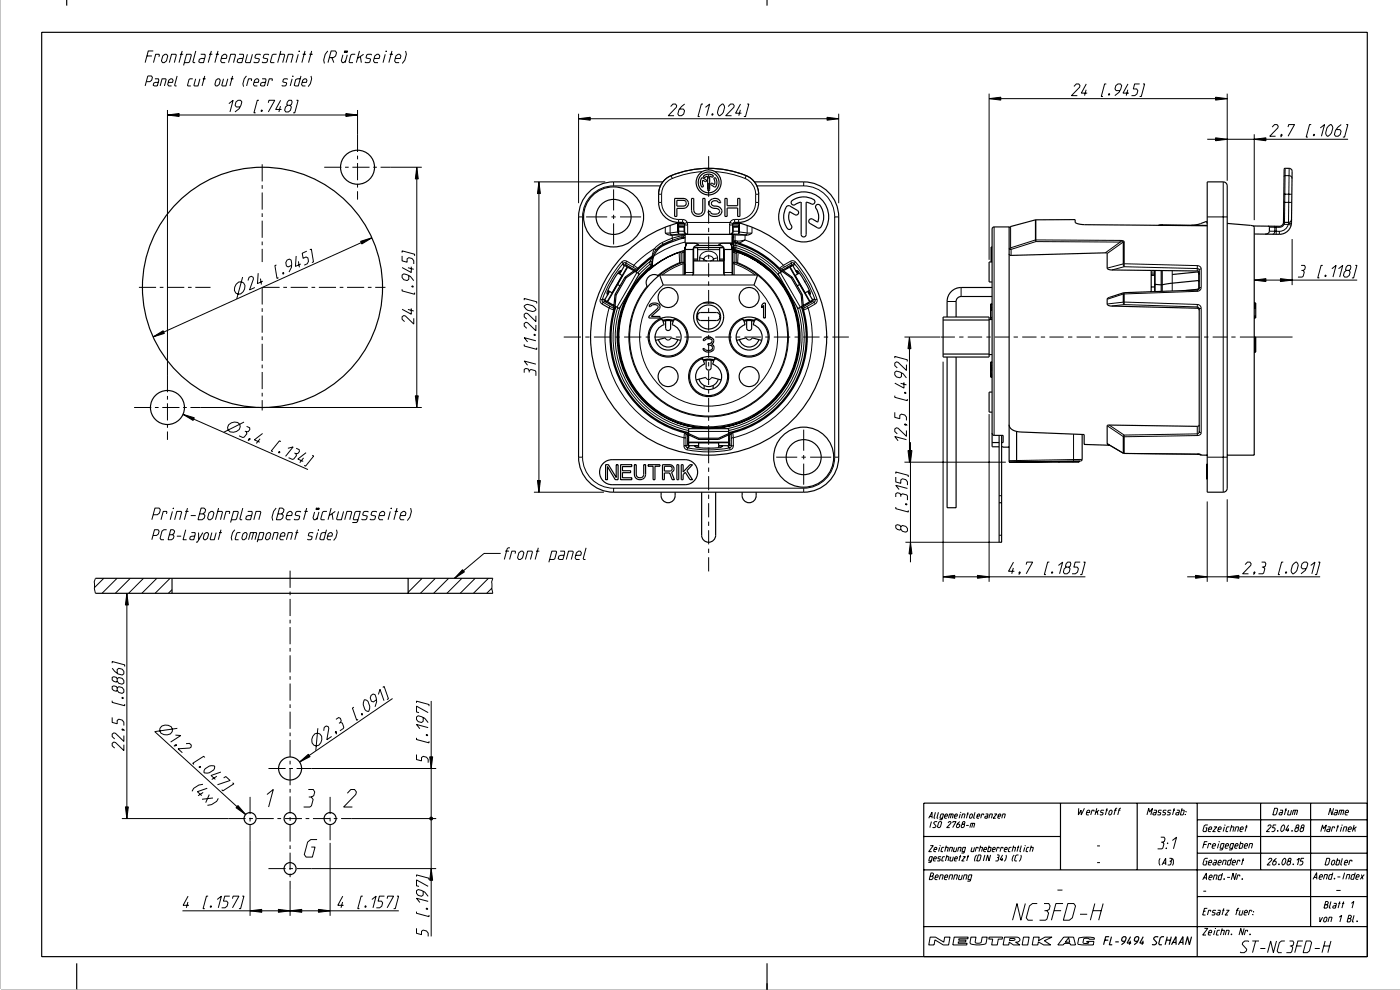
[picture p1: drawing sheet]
<svg xmlns="http://www.w3.org/2000/svg" width="420mm" height="297mm" viewBox="0 0 420 297" stroke-linecap="round" stroke-linejoin="round" font-family="sans-serif">
<g fill="none" stroke="#000" stroke-width=".35">
<path d="M0 0v296.7h419.9M20 -.1v1.8M230 -.1v1.8M12.5 9.7h397.5v277h-397.5zM198.8 54.5h-14.8a10.5 10.5 0 0 0-10.5 10.5v72a10.5 10.5 0 0 0 10.5 10.5h57a10.5 10.5 0 0 0 10.5-10.5v-72a10.5 10.5 0 0 0-10.5-10.5h-14.8M207.4 59.5h.6v3.5a1.36 1.36 0 0 0 1.4 1.2 1.36 1.36 0 0 0 1.3-1.2v-3.5h.7v3.5a2.03 2.03 0 0 1-2 1.9 2.03 2.03 0 0 1-2-1.9zM210.3 53.4l.4-.1 1 .6a.3 .3 0 0 1 .1 .4 .3 .3 0 0 1-.4 .1l-.7-.4-.1 1 .3 .7-.1 .3a1.36 1.36 0 0 1-.7-2zM212.8 52.8l.6 .2a.3 .3 0 0 0 .4-.1 .3 .3 0 0 0-.1-.4 2.18 2.18 0 0 0-2.8 .4l.3 .3 1-.4v4.1l.3 .3 .3-.3v-4.1M213.2 59.8a1.89 1.89 0 0 1 2.9 .9h-.6l-.2-.2a1.16 1.16 0 0 0-1.2-.4 1.16 1.16 0 0 0-.8 1l.1 .3 .7 .4a1.62 1.62 0 0 1 2.2 .8 1.62 1.62 0 0 1-1 2.1 2.07 2.07 0 0 1-3-1.3h.7l.1 .3a1.58 1.58 0 0 0 2.7-.6 1.43 1.43 0 0 0-1.7-.6 1.46 1.46 0 0 1-1.4-1 1.46 1.46 0 0 1 .5-1.7zM214.1 53.4l.3-.1a1.83 1.83 0 0 1-.1 2.7l-1-.5a.3 .3 0 0 1-.1-.5 .3 .3 0 0 1 .4-.1l.6 .4 .2-.6zM217.4 59.5h.6v2.1h3.2v-2.1h.7v5.4h-.7v-2.6h-3.2v2.6h-.6zM362 54.5h4.8a1.2 1.2 0 0 1 1.2 1.2v90.6a1.2 1.2 0 0 1-1.2 1.2h-4.8z"/>
<path d="M387.3 50.9v15.8a3.6 3.6 0 0 1-3.7 3.5l-7.5-.1M387.3 50.9l-.7-.4-1.2-.1-.3 .3-.2 15.9a1.2 1.2 0 0 1-1.2 1.2l-7.9-.1M387.3 50.9h.1M187 79.6l.6-.2 2.8 1.6 .6-.2-.5 .6M187.6 79.7h.6M188.1 80l-6 10.4M188.7 80l.2 .5M195.6 76.8l-4.3 3.6M195.6 77.1l-2.6 2.1-2.3 2.3M199.5 69.9l1.3 .5h3.4l.4-.2M201.8 72l-1.5 .5a8.2 8.2 0 0 0-3.6 2.4M202.8 67h2.4"/>
<path d="M203 60h2.1a.88 .88 0 0 1 .7 .9 .88 .88 0 0 1-.7 .9h-2.1zM203.3 67v2.5l.2 .5M203.3 67l.2 2.8M203.3 68h.2M203.6 67h-.3M204 66.6a35.4 35.4 0 0 0-20.6 54.5 35.4 35.4 0 0 0 58.2 0 35.4 35.4 0 0 0-20.6-54.5M204.2 78.8v-2.8l-.2-.4a17.2 17.2 0 0 0-7.6 3.8l-.7 .6M204.7 70.2l.3 .1v.5l-.4 .6 .8-.3M204.7 66.7a6.2 6.2 0 0 1-7.2-6 7.6 7.6 0 0 1 1.8-6.8 17 17 0 0 1 8-3 30 30 0 0 1 16.4 1.7 6 6 0 0 1 3.8 5.6 8.4 8.4 0 0 1-1.2 6 6.7 6.7 0 0 1-6.2 2.5l-.4 .6v2a.9 .9 0 0 1-.9 .9h-12.6a.9 .9 0 0 1-.9-.9l-.1-2.3-.5-.3M204.7 78.6a23.7 23.7 0 0 0-11.3 36.5 23.7 23.7 0 0 0 38.2 0 23.7 23.7 0 0 0-11.3-36.5M204.7 78.6l.4 .1 .2 .4M204.7 78.6l-.2 .1"/>
<path d="M204.7 75.2l.6 .4M205.3 75.1a26.9 26.9 0 0 0-16.9 37.8 26.9 26.9 0 0 0 40.3 9.6 26.9 26.9 0 0 0 1.8-41.5M205.3 67.4h-1.8v2.8h2.5M205.4 71.2l-3.2 1-3.2 1.3a6.9 6.9 0 0 0-3.4 6.2 27.3 27.3 0 0 0-5.6 36.6 27.3 27.3 0 0 0 36 8.5l.2-.3a27.2 27.2 0 0 0 13.2-26.8 27.2 27.2 0 0 0-19.4-22.8l-.2-1.6-.2-.2M205.4 70.2v2.7h2.7a.95 .95 0 0 1 1.3 .6h-.4M205.4 74.8v7.5M205.4 74.8h2.4M205.5 74.2h-.2v8.2M205.6 62.3a1.49 1.49 0 0 0 .8-1.6 1.49 1.49 0 0 0-1.4-1.2h-2.7v5.4h.7v-2.4l2.6-.2M205.9 72.9l-.5 1.8M206 72.9l-.6 1.9M207.8 74.8v7.5"/>
<path d="M208 74.2l-.2 .6M208 74.1v7.8l-.5 .5M208 74.1h1.2v4.1M208 78.2h9M209 73.6l-1 .5M209 73.1v.5M209 73.6h6.9M209.2 74.2h6.6M215.8 78.2v-4.1h1.2v7.8l.4 .5M215.9 73.1v.5M215.9 73.6l1.1 .5M217 74.2l.1 .6"/>
<path d="M217.1 74.8v7.5M217.1 74.8h2.4M219 72.9l.5 1.8M219.1 72.9l.4 1.8M219.2 73.1h.4M219.5 74.2h.2v8.2M219.5 74.7v.1M219.5 70.2v2.7h-2.7a1.06 1.06 0 0 0-1.2 .6h.3M219.5 74.8v7.5M219.5 71h.1M219.5 70.9h.2M219.7 67.4h1.8v2.8h-2.5"/>
<path d="M219.7 75.1a26.9 26.9 0 0 1 10.8 5.9M219.8 67h2.4M219.9 71.3v2.1l-.3-.3M220 70.3v.9M220.1 73.6l.2 1.1a27.4 27.4 0 0 1 16.5 39.1 27.4 27.4 0 0 1-41.7 8.4 27.4 27.4 0 0 1 .2-42.5l.2-1.3M220.3 75.2l-.6 .4M220.3 78.6l-.4 .1-.2 .4M220.3 78.6l.1 .1M220.3 70.2l-.6 .1M220.5 72.9a29.3 29.3 0 0 1 13.8 8.6M220.7 78.8v-2.8l.3-.4a20.8 20.8 0 0 1 8.3 4.4M221.4 72.8a29.6 29.6 0 0 1 12.3 7.6"/>
<path d="M221.4 67h.2M221.5 68h.1M221.6 67l-.1 2.8M221.7 67v2.5l-.2 .5M225.5 69.9l-1.1 .5h-1.9a2.47 2.47 0 0 1-2.1-.2M236 61.8l.6-.1 2.5 1.3a.75 .75 0 0 1 .3 1.1 .75 .75 0 0 1-1.1 .2l-1.5-.9a5.2 5.2 0 0 0 .6 4.6l-.2 .5-.5 .3a3.7 3.7 0 0 1-1.7-3.8 5.4 5.4 0 0 1 1-3.2zM236.3 80l-.2 .5M236.9 80l6 10.4M237.4 60.3l.2-.2a5.5 5.5 0 0 1 6.7 .1l-.2 .8-.5 .2-1.9-.6v9.7a.75 .75 0 0 1-.7 .7 .75 .75 0 0 1-.8-.7v-9.7l-1.1 .3a1.1 1.1 0 0 1-1.8 .1zM237.4 79.7h-.6M238 79.6l-.6-.2-2.8 1.6-.7-.2 .6 .6M244.8 61.5l.7-.2a5.4 5.4 0 0 1 .3 7h-.6l-2.3-1.3a.75 .75 0 0 1-.3-1.1 .75 .75 0 0 1 1-.2l1.6 .9a5.2 5.2 0 0 0-.7-4.6z"/>
<path d="M297.5 78.5h-.9v6h.9M297.5 74h-.3v4.5M302.6 76.1l.1 .3 .5 .1 28.5-.7 .3 .2v4.4l.4 .3 1 .2 11.8 .1M347.4 67.5l14.6 .1M349.8 67.4v.1M362 67.6l-36.7-.3a3.7 3.7 0 0 1-2.9-.7v-.8l-11.8 .1-7.6 2-.4 .4M362 67l-.2-.6-2.9 .9-1.6 .2M368 67l7.1 .6 .7 .1 .3 .4v68.3h-8.1M380.2 67.8l.4 .2v1.5l-.4 .5-.8 .2M387.3 65.8a.9 .9 0 0 1-.9 .9l-1.2-.1-.3-.3M180.5 91.1l2.2 1.2M181.2 89.6l.2 .7 2.6 1.5"/>
<path d="M181.6 90.1l.3 .5M182.3 87l1.3 .8M182.5 87.2l-.4 1M182.9 90.8l-.5 .1M183.6 87.8h.1M183.8 84.2l-.3 .4M184 91.8h.1M184 92.9a29.6 29.6 0 0 0 21.3 36.8M184.4 88.3l.3 .1M184.4 88.3l-.3 3.2M184.5 91.8l-.2 .7-.3-.7M184.7 91.9a29.2 29.2 0 0 0 21.8 37.7"/>
<path d="M184.7 88.4l-.3 3.3M185.1 85.2l.8 .5M185.3 81.8l1.3 .8M185.7 82l.7-1-.7 .2-2 3.2-1.7 3.3 .2 .7 .5-1.1M185.8 82.1l1.5-2.6 4.4 2.6-6 10.4-4.4-2.6 1.5-2.6M186.2 81.1l-.7 .9M187.4 83.1l.3 .1M187.4 83.1l-3 5.2M187.7 83.2l-3 5.2M190.1 81.2l-2.7 1.9M190.4 81.3l-2.7 1.9M194.5 81h-.1"/>
<path d="M195.1 91.1a1.73 1.73 0 0 1 2.8 1l-.3 .6-2.3 2.1h2.6v.5h-3.3v-.5l2.8-2.7a1.27 1.27 0 0 0-2.3-.2h-.5zM195.7 80l-1.2 1M197.5 82.7a2.4 2.4 0 0 0-3 .3 2.4 2.4 0 0 0-.3 3M198 95.5l.6 .2 .5 1.6a3.9 3.9 0 0 0-1.9 6 3.9 3.9 0 0 0 6.3 0 3.9 3.9 0 0 0-2-6l.4-1.2M198.7 96a5.3 5.3 0 0 1 3.3 0M198.7 96.1l-.3-.3a5.6 5.6 0 0 0-3.8 5.8 5.6 5.6 0 0 0 4.8 5 5.6 5.6 0 0 0 6.5-4.1 5.6 5.6 0 0 0-3.6-6.7l-.4 .3M198.8 96.3a5 5 0 0 1 3.1 0M198.9 85.4l-1.1-3h29.4l-1.1 3M199.6 96.1v2.2a.75 .75 0 0 0 .6 .7 .75 .75 0 0 0 .8-.4l.1-2.5M202.7 95.5l-.5 .1-.3 .5M209.5 93.9l.6-.2h4.8a1.24 1.24 0 0 1 .9 1.2 1.24 1.24 0 0 1-.9 1.2h-4.8a.9 .9 0 0 1-.9-.9zM210.9 90.8h3.2"/>
<path d="M222.3 95.5l.6 .2 .5 1.6a3.9 3.9 0 0 0-1.9 6 3.9 3.9 0 0 0 6.3 0 3.9 3.9 0 0 0-2-6l.4-1.2M223 96a5.3 5.3 0 0 1 3.3 0M223 96.1l-.3-.3a5.7 5.7 0 0 0-3 8 5.7 5.7 0 0 0 8.3 2 5.7 5.7 0 0 0 1-8.5l-2-1.5h-.5l-.3 .3M223.1 96.3a5 5 0 0 1 3.1 0M223.9 96.1v2.2a.75 .75 0 0 0 .7 .8 .75 .75 0 0 0 .8-.8v-2.2M227 95.5l-.5 .1-.3 .5M229 90.8h.5v4.5h-.5v-3.7l-.6 .6v-.7zM229.3 80l1.2 1M230.5 81h.1M234.6 81.3l2.6 1.9M234.9 81.2l2.7 1.9M237.2 83.2l3 5.2"/>
<path d="M237.6 83.1l-.4 .1M237.6 83.1l3 5.2M238.8 81.1l.7 .9M239.2 82.1l-.8 .5M239.2 82.1l-1.5-2.6-4.4 2.6 6 10.4 4.4-2.6-1.5-2.6M239.3 82l-.7-1 .7 .2 2 3.2 1.7 3.3-.2 .7-.5-1.1M239.7 81.8l-.5 .3M239.9 85.2l-.8 .5M240.2 88.4l.4 3.3M240.3 91.9a29.2 29.2 0 0 1-21.8 37.7M240.6 88.3l-.4 .1M240.6 88.3l.3 3.2"/>
<path d="M240.9 92.9a29.6 29.6 0 0 1-21.2 36.8M241.2 84.2l.2 .4M241.4 87.8h.1M242.1 90.9h.5M242.2 87.3l-.8 .5M242.3 91l-1.5 .9-.1 .6-.2-.7M242.3 91h.1M242.5 87.2l.4 1M242.7 87l-.5 .3M243.4 90.1l-.3 .5M243.8 89.6l-.1 .6-1.4 .8M282.8 95h13.8v12h-13.8z"/>
<path d="M282.8 95.9h13.8M296.6 95.8h.9M297 95.1h.5M297 93h.5M297 92.7h.5M297 92.4h.5M297 92.2h.5M297 91.8h.5M297 91.4h.5M297 91.2h.5M297.5 86.2h-9.3a4.2 4.2 0 0 0-4.2 4.2v4.6M297.5 88.9h-9.3a1.5 1.5 0 0 0-1.5 1.5v4.6"/>
<path d="M297.5 91.1h-.5v4.5h.5M345.2 81l13.8 .2 .4 .1 .2 .4M345.2 81v6.4M345.2 86h1M346.2 81.1v6.3M346.2 82.5h-1M346.3 81.1v6.3M359.4 81.8l.2 .5M359.4 81.8l-.5-.3-7.4 .8M359.4 81.8v4.6l-.5 .3-3.4 .4M359.6 84.4l-.1-.3-11 1.2-2.2-.1-.1 .3M359.6 80.9v5.6l-.4 .4-22.1 .8-4.5 1.4-.6 .6 .1 1.6 1 .4 25.9 .7 .4 .1 .2 .4"/>
<path d="M359.6 92.6v36.6M376.1 90.8h.4v4.5h-.4M376.1 94.8h.4M376.1 91.9h.4M376.1 92.4h.4M376.1 92.1h.4M376.1 91.5h.4M376.1 91.1h.4M376.1 90.9h.4M197.4 101.8a3 3 0 0 0 2.9 2.2 3 3 0 0 0 2.9-2.2M199.5 101.2l-2.9 .8M201.2 101.2l2.9 .8"/>
<path d="M209.6 113.6a3 3 0 0 0 2.9 2.3 3 3 0 0 0 2.9-2.3M210.1 107.4l.7 .2 .5 1.5a3.9 3.9 0 0 0-2 6 3.9 3.9 0 0 0 6.3 0 3.9 3.9 0 0 0-1.9-6l.5-1.5 .7-.2M210.9 107.9a5.2 5.2 0 0 1 3.2 0M210.9 108l-.3-.3h-.5a5.7 5.7 0 0 0-2.2 8.7 5.7 5.7 0 0 0 9.1-.1 5.7 5.7 0 0 0-2.4-8.7l-.5 .4M211 108.2a5 5 0 0 1 3 0M211.1 115.5v1M211.3 101.3a1.67 1.67 0 0 1 2.7 1l-.6 .9a1.19 1.19 0 0 1 .7 1.4 1.19 1.19 0 0 1-1.3 .9l-1.5-.3-.5-.7h.4a1.54 1.54 0 0 0 2.5 0v-.4a1.1 1.1 0 0 0-1.4-.7v-.4a1.03 1.03 0 0 0 1.3-.9 1.37 1.37 0 0 0-2.3 0h-.5zM211.6 113.1l-2.9 .8M211.7 108v2.2a.75 .75 0 0 0 .8 .7 .75 .75 0 0 0 .7-.7v-2.2M213.4 113.1l2.9 .8M213.8 115.5v1M221.7 101.8a3 3 0 0 0 2.9 2.2 3 3 0 0 0 2.9-2.2"/>
<path d="M223.8 101.2l-2.9 .8M225.5 101.2l2.9 .8M282.8 106.1h13.8M284 107v45.2h2.7v-45.2M296.6 106.3h.9M297 112.9h.5M297 112.7h.5M297 112.5h.5M297 112.2h.5M297 112h.5M297 111.6h.5M297 111.2h.5"/>
<path d="M297 110.9h.5M297 110.7h.5M297 110.4h.5M297 110.1h.5M297 109.8h.5M297 109.6h.5M297 109.2h.5M297 108.8h.5M297 108.6h.5M297.5 117.5h-.9v6h.9M297.5 108.5h-.5v4.5h.5M376.1 101h.4v4.5h-.4"/>
<path d="M376.1 105h.4M376.1 104.5h.4M376.1 103.4h.4M376.1 103h.4M376.1 102.1h.4M376.1 105.4h.4M376.1 105.2h.4M376.1 104.7h.4M376.1 104.1h.4M376.1 103.7h.4M376.1 103.5h.4M376.1 102.8h.4"/>
<path d="M376.1 102.6h.4M376.1 102.3h.4M376.1 101.7h.4M376.1 101.3h.4M376.1 101.1h.4M180.9 138.9a3.7 3.7 0 0 1 2.6-1.1h21.9a3.8 3.8 0 0 1 3.8 3.7 3.8 3.8 0 0 1-3.8 3.8h-21.9a3.7 3.7 0 0 1-3.4-2.4 3.7 3.7 0 0 1 .8-4zM181.6 139.3h.8l2.4 3.8v-3.8h.5v4.5h-.8l-2.3-4v4h-.6zM186.1 139.3h3.4v.5h-2.8v1.3h2.4v.5h-2.4v1.6h2.8v.6h-3.4zM190.2 139.3h.6v2.9a1.14 1.14 0 0 0 1.1 1 1.14 1.14 0 0 0 1.1-1v-2.9h.6v2.9a1.69 1.69 0 0 1-1.7 1.6 1.69 1.69 0 0 1-1.7-1.6zM194.3 139.3h3.6v.4h-1.5v4.1h-.6v-4.1h-1.5zM198.7 139.3h2.2a1.19 1.19 0 0 1 1.2 .9 1.19 1.19 0 0 1-.7 1.4l.8 2.2h-.6l-.8-2.1h-1.6v2.1h-.5zM198.9 124.2l-.1 .3"/>
<path d="M199.2 139.7h1.8a.74 .74 0 0 1 .6 .8 .74 .74 0 0 1-.6 .7h-1.8zM203 139.3h.5v4.5h-.5zM204.3 139.3h.5v2.2l2.1-2.2h.8l-1.7 1.8 1.7 2.7h-.8l-1.4-2.2-.7 .6v1.6h-.5zM206.2 132.7l.3 .6M206.2 131.9h.1M206.2 131.9v1.5l.5 .4M206.5 131.7l-.3 .4M206.5 129.8l-.8-.1 .5 .4v1.7M206.5 129.9l3 1.4M206.5 132.7h12M206.5 130.3l3 1.4M209.5 133.7l-1.3-.1 .6 .5 3.7 .2 3.7-.2 .5-.5-1.2 .1"/>
<path d="M209.5 131.3h6M209.5 133.6h-3v-5.1h12v5.1h-3M209.5 131.3v.4M209.5 132.7v1.5M209.5 131.7h6M209.5 132.7h.1M212.3 134.3h.4M212.5 131.7v1M215.5 132.7h.1M215.5 131.3v.4M215.5 132.7v1.5M218.5 131.7l.3 .4"/>
<path d="M218.5 129.8l.7-.1-.4 .5v3.1l-.5 .5M218.5 129.9l-3 1.4M218.5 130.3l-3 1.4M218.8 132.7l-.3 .6M226.1 124.2v.3M297.5 129.8l.4 .7h2.9v2.1h-.5M297.5 132.6h2.1M299.6 133.9h-2.1v-65.3l.2-.4 .4-.2h4.5v70.5M299.6 130.5v32h.7v-32M300.3 133.9l2.3 .1M302.6 127.3a2.59 2.59 0 0 0 2.8 2.1l19.7 .8v3l7.7 .2M304.8 129.3v9.2"/>
<path d="M317.6 138.2v.3M323.6 138.1v.4h-21M324.5 130.2v7.5l-.2 .4-21.7 .4M332 133h.1M332 133l5.1 2.9 22.8 .3M359 136.1l1.2 .3h1.8M359.6 127.3l-.6 .5-26.7-.4-.3 .2v5.4M362 139.1h-.2v4.5h.2M198.2 147.5a2.28 2.28 0 0 0 .6 2.5 2.28 2.28 0 0 0 2.6 .4 2.52 2.52 0 0 0 1-2.9M210.4 147.5v12.9a2.1 2.1 0 0 0 2.1 2.1 2.1 2.1 0 0 0 2.1-2.1v-12.9M222.5 147.5v1.1a2.1 2.1 0 0 0 2.1 2.1 2.1 2.1 0 0 0 2.1-2.1v-1.1M299.6 150.7h.7"/>
<path d="M28.6 177.8h119.2M28.6 173.3h119.2M51.6 173.3v4.5M122.4 173.3v4.5M277 250.7h41M318 240.7v20M341 240.7v20M359 245.7h51M359 250.7h51M359 255.7h51M359 240.7v46M378 240.7v20"/>
<path d="M393 240.7v37M410 240.7h-133v46M277 260.7h133M277 277.7h133M359 268.7h51M23 288.7v8M230 288.7v8M331.3 281.7h1M332.6 280.7h-1l-.7 2.4M333.3 280.7l-.7 2.4h.9M334.4 282.3h1.1M337.3 282.1h-.7l-.3-.4 .2-.6 .4-.4h.5l.3 .4-.2 .6-.3 .7-.9 .7"/>
<path d="M339 281.9l-.4 1.2M339 280.7l-1 1.9h1.2M341.1 282.1h-.7l-.3-.4 .2-.6 .4-.4h.6l.2 .4-.2 .6-.3 .7-.9 .7M342.8 281.9l-.3 1.2M342.8 280.7l-1 1.9h1.2M347.3 280.9l-.8-.2-.5 .4-.1 .3 1 1-.1 .4-.5 .3-.8-.1M349 280.7h-.6l-.5 .4-.4 1.7 .2 .3h.7M349.8 281.7h1.2M350 280.7l-.6 2.4M351.2 280.7l-.6 2.4M351.3 283.1l1.3-2.4 .1 2.4M351.7 282.4h.9"/>
<path d="M353.4 283.1l1.3-2.4v2.4M353.8 282.4h.9M357.3 280.7l-.6 2.4-.6-2.4-.7 2.4"/>
<circle cx="107.2" cy="50.1" r="5.1"/>
<circle cx="212.5" cy="54.7" r="3.1"/>
<circle cx="212.5" cy="54.7" r="3.8"/>
<circle cx="184" cy="65" r="9"/>
<circle cx="184" cy="65" r="5.3"/>
<circle cx="241" cy="65" r="7.5"/>
<circle cx="78.7" cy="86.1" r="36"/>
<circle cx="200.3" cy="89.2" r="3"/>
<circle cx="212.5" cy="95" r="3.6"/>
<circle cx="212.5" cy="95" r="4.5"/>
<circle cx="224.6" cy="89.2" r="3"/>
<circle cx="200.3" cy="101" r="6"/>
<circle cx="200.3" cy="112.9" r="3"/>
<circle cx="212.5" cy="112.9" r="6"/>
<circle cx="224.6" cy="101" r="6"/>
<circle cx="224.6" cy="112.9" r="3"/>
<circle cx="50.2" cy="122.1" r="5.1"/>
<circle cx="241" cy="137" r="9"/>
<circle cx="241" cy="137" r="5.3"/>
<circle cx="87" cy="230.3" r="3.5"/>
<circle cx="75" cy="245.3" r="1.8"/>
<circle cx="87" cy="245.3" r="1.8"/>
<circle cx="99" cy="245.3" r="1.8"/>
<circle cx="87" cy="260.3" r="1.8"/>
</g>
<g fill="none" stroke="#000" stroke-width=".3">
<path d="M44.1 16.8h1.5M46 15.3h-1.5l-1 3.5M47.7 17v-.7h-1l-.7 2.5M48.8 16.8l.6-.5h.5l.4 .5-.4 1.5-.6 .5h-.5l-.4-.5zM50.8 18.8l.6-2.5h1.3l.2 .2-.6 2.3M53.9 16.3h1M54.6 15.3l-.9 3.5M55.3 18.8h1.2l.3-.3 .6-2-.2-.2h-1.3l-.9 3.3M58.7 15.3l-.9 3.2 .2 .3h.5M60.2 16.3h1.2l.2 .5-.6 2h-1l-.4-.3 .2-.7 .6-.3h1M62.7 16.3h1M63.4 15.3l-1 3.5"/>
<path d="M64.7 16.3h1M65.4 15.3l-1 3.5M66.4 17.5h1.5l.2-.7-.4-.5h-.5l-.6 .5-.4 1.5 .3 .5h1M68.5 18.8l.7-2.5h1.2l.2 .2-.6 2.3M71.7 16.3h1.2l.2 .5-.6 2h-1l-.4-.3 .2-.7 .6-.3h1M74.2 16.3l-.6 2.2 .2 .3h1.2l.7-2.5M78.1 16.5l-.2-.2h-1l-.3 .2-.2 .8 1.4 .5-.2 .7-.3 .3h-1l-.2-.3M80.6 16.5l-.2-.2h-1l-.3 .2-.2 .8 1.4 .5-.2 .7-.3 .3h-1l-.2-.3M82.9 16.3h-1l-.3 .2-.5 2 .2 .3h1M83.9 16.3h1.3l.2 .2-.6 2.3M84.2 15.3l-.9 3.5M85.8 18.8l.6-2.5h1.3l.2 .2-.6 2.3"/>
<path d="M89.4 16.3l-.6 2.5M89.7 15.3l-.1 .2zM90.8 16.3h1M91.5 15.3l-1 3.5M92.8 16.3h1M93.5 15.3l-1 3.5M98.3 15.3l-.8 1-.4 1.7 .2 1M98.8 17.3h1.2l.6-.5 .3-1-.4-.5h-1.2l-.9 3.5M99.5 17.3l.6 1.5M102.8 16.4l-.4 1.8 .2 .6h.5l.6-.6M103.4 15.3h.3l-.1 .4h-.4zM103.9 15.3h.3l-.1 .4h-.3z"/>
<path d="M104.1 16.4l-.6 2.4M106.5 16.3h-1l-.3 .2-.5 2 .2 .3h1M107.8 15.3l-.9 3.5M108.1 17l.3 1.8M109 16.3l-1.8 1.2M111.5 16.5l-.2-.2h-1l-.3 .2-.2 .8 1.3 .5-.2 .7-.3 .3h-1l-.2-.3M112.2 17.5h1.5l.2-.7-.4-.5h-.5l-.6 .5-.4 1.5 .4 .5h1M115.5 16.3l-.6 2.5M115.8 15.3l-.1 .2zM116.9 16.3h1M117.5 15.3l-.9 3.5M118.5 17.5h1.5l.2-.7-.3-.5h-.5l-.7 .5-.4 1.5 .4 .5h1"/>
<path d="M121.6 15.3l.3 1-.5 1.7-.8 1M43.9 24.5h1l.6-.5 .2-.8-.3-.4h-1.1l-.8 3M46.5 23.6h1l.1 .4-.4 1.8-1.3-.3 .2-.6 1.4-.2M48 25.8l.6-2.2h1.1l.1 .2-.5 2M50.2 34.5l3.5-.5v.9zM50.2 33v79.4M50.2 34.5h57M50.5 24.7h1.2l.2-.7-.3-.4h-.4l-.6 .4-.3 1.3 .3 .5h.8M53.1 22.8l-.7 2.7 .5 .3M57.8 23.6h-.8l-.3 .2-.5 1.7 .2 .3h.8M58.7 23.6l-.6 1.9 .2 .3h1.1l.6-2.2M60.8 23.6h.9"/>
<path d="M61.4 22.8l-.8 3M64.8 24l.5-.4h.4l.4 .4-.4 1.3-.5 .5h-.5l-.3-.5zM67 23.6l-.5 1.9 .2 .3h1l.6-2.2M68.6 31.1l1.3-1-.9 3.5M69.2 23.6h.8M69.8 22.8l-.9 3M71.9 32.1h-1l-.4-.5 .3-1 .6-.5h.7l.4 .5-.3 1-.5 1-1.2 1M73.9 22.8l-.7 .8-.4 1.5 .2 .9M75.4 24.3v-.7h-.9l-.6 2.2M76.2 24.7h1.3l.1-.7-.3-.4h-.4l-.6 .4-.3 1.3 .3 .5h.9M77.6 30.1h-.5l-1 3.7h.5M78.5 33l.2 .1-.4 .3z"/>
<path d="M78.6 23.6h1.1l.1 .4-.5 1.8-1.2-.3 .1-.6 1.4-.2M80.4 30.8l.2-.7h1.8l-1.9 3.5M81.6 24.3v-.7h-.9l-.5 2.2M84.1 31.8l-.5 1.8M84.1 30.1l-1.4 2.7h1.7M86.2 31.6l-.2-.3 .2-.7 .4-.5h.8l.2 .5-.2 .7-.4 .3 .4 .5-.3 1-.6 .5h-.8l-.4-.5 .3-1 .6-.5h.8M86.3 23.8l-.2-.2h-.9l-.2 .2-.2 .7 1.2 .4-.2 .6-.3 .3h-.8l-.2-.3M87.6 23.6l-.6 2.2M87.8 22.8v.2zM88.9 30.1h.5l-1 3.7h-.5M90.3 22.8l-.9 3-1.2-.3 .5-1.7 1.3-.2M90.6 24.7h1.3l.2-.7-.4-.4h-.4l-.5 .4-.4 1.3 .3 .5h.9"/>
<path d="M93.3 22.8l.2 .8-.5 1.5-.6 .9M103.7 34l3.5 .5-3.5 .4zM107.2 33v7.4M173.5 35.6l3.5-.5v.9zM173.5 34.1v26.8M173.5 35.6h78M201.1 31.9l.7-.7h.8l.3 .5-.1 .5-2.4 2.5h1.7M205.3 31.2l-.9 .7-.8 1-.3 1.3 .3 .5h.8l.6-.5 .3-1-.4-.5h-1.1M210.8 31.2h-.5l-1 3.7h.5M211.5 32.2l1.3-1-.9 3.5M213.6 34.1l.2 .2-.3 .2zM215.9 31.7l.7-.5h.2l.4 .5a2.69 2.69 0 0 1-1.3 3h-.3l-.5-1 .4-1.5z"/>
<path d="M218.4 31.9l.7-.7h.7l.4 .5-.2 .5-2.4 2.5h1.8M222 32.9l-.5 1.8M222.1 31.2l-1.5 2.7h1.7M224.1 31.2h.5l-1.1 3.7h-.4M248 35.1l3.5 .5-3.5 .4zM251.5 34.1v26.8M296.6 29.6l3.5-.5v.9zM296.6 28.1v49.8M296.6 29.6h71.4M322 25.9l.7-.7h.8l.4 .5-.2 .5-2.4 2.5h1.7M325.7 26.9l-.5 1.8M325.7 25.2l-1.5 2.7h1.8"/>
<path d="M331.7 25.2h-.5l-1 3.7h.5M332.5 28.1l.2 .2-.3 .2zM335.8 27.2h-1.1l-.4-.5 .3-1 .6-.5h.8l.3 .5-.2 1-.5 1-1.3 1M338.2 26.9l-.5 1.8M338.2 25.2l-1.5 2.7h1.8M341.7 25.2h-1.5l-.4 1.5h1l.4 .5-.3 1-.6 .5h-1M342.7 25.2h.5l-1 3.7h-.5M364.5 29.1l3.5 .5-3.5 .4zM368 28.1v26.1M381.5 38.1l.7-.8h.7l.4 .5-.1 .5-2.5 2.5h1.8M386.2 38.1l.2-.8h1.8l-2 3.5M393.2 37.3h-.5l-1 3.8h.5"/>
<path d="M395.9 38.3l1.3-1-1 3.5M398.3 37.8l.6-.5h.3l.3 .5a2.69 2.69 0 0 1-1.3 3h-.2l-.4-.5-.1-.5 .4-1.5zM402.2 37.3l-1 .8-.7 1-.4 1.2 .4 .5h.7l.7-.5 .2-1-.3-.5h-1.1M403.7 37.3h.5l-1 3.8h-.5M117.2 50.1h9.3M125 50.1l.4 3.5h-.9zM125 50.1v72M160.1 54.5h21.4M161.6 54.5l.4 3.5h-.8zM161.6 54.5v93M184 55.7a9.3 9.3 0 0 0-9.3 9.3M184 54.5v1.2"/>
<path d="M184 56.8v6.3M184 55.7h14M197.5 58.2h.9M197.5 58.2h.1M198.4 58.2v2.5M201.2 52.6a6 6 0 0 0-3.7 5.6M201.2 52.6l.4 .9M201.2 52.6h.1M201.6 53.5a5.1 5.1 0 0 0-3.2 4.7M210.6 51.4a29.1 29.1 0 0 0-9 2.1M212.5 46.8v4.2M212.5 52.2v1.3"/>
<path d="M212.5 54.8v4.2M214.4 51.4a29.1 29.1 0 0 1 9 2.1M223.4 53.5a5.1 5.1 0 0 1 3.2 4.7M223.7 52.6a30 30 0 0 0-22.5 0M223.7 52.6a5.3 5.3 0 0 1 3.7 5.6h-.8M223.7 52.6l-.3 .9M223.7 52.6h.1M226.6 58.2v2.5M227 55.7h14M241 55.7a9.3 9.3 0 0 1 9.3 9.3M241 54.5v1.2M362 41.7h42.2"/>
<path d="M364.5 41.3l3.5 .4-3.5 .5zM366.8 54.5v93M376.1 41.7l3.5-.4v.9zM376.1 40.2v25.8M384.2 40.3h.2v.2l-.3 .2zM384.4 40.5l-.4 .6M385 58.2h2.4M385 52.9l.3-.3 1.5 .1 .5 .3 .1 .5M385.4 50.4l-.2 16.4M386.6 50.5l-.2 16.5M394 40.3l.2 .2-.3 .2zM82.9 79.4l-.5 .2 .7 3.8 .4-.2"/>
<path d="M87.4 79.5l-1 .5-.5-.3-.2-1 .4-.8 .7-.3 .5 .3 .2 1.1-.1 1.1-.7 1.4M88.8 76.7l-.2 3.1 1.6-.7M89.5 78.3l.3 1.8M92 75.3l-1.4 .6 .3 1.5 .9-.4 .5 .3 .2 1-.4 .8-.9 .4M92.9 74.9l.5-.2 .6 3.8-.5 .2M108.1 72.3l3.4-1-3 1.8zM111.5 71.3l-65.6 29.7M120.6 76.7v1.5l1.5 .4v-1l.5-.4 1 .3 .5 .6v1M120.6 75.7v-.5l3.7 1v.5M123.3 79.9v1.8l-2.7-1.5M173.5 65h1.2M174.7 65v72"/>
<path d="M175.7 65h6.4M183.3 65h1.3M184 64.4v1.2M184 66.9v6.4M185.9 65h6.3M186.4 78.5a34.4 34.4 0 0 0-6.4 11.2M186.4 78.5l.5 .4M186.9 78.9a33.8 33.8 0 0 0-6.3 11M186.9 78.9l.1 .7 .2 .1M187.6 78.8l-.7 .1M187.6 78.8l2.2 1.2M187.6 78.8l.1 .6"/>
<path d="M187.9 78.3l-.8-.2-.7 .4M187.9 78.3l-.3 .5M187.9 78.3l2.2 1.2M190.1 79.5l1.2 .9M190.1 79.5l-.3 .5M194.9 79.2l-3.4 3.3M194.9 79.2l.5 .7M194.9 79.2l.8 .2M194.9 78.4v.8M194.9 78.4l-3.7 3.4M195.6 76.8v.3M195.6 77.1l-.7 1.3"/>
<path d="M195.7 80h.1M195.8 76.5l-.2 .3M195.8 76.5l.1 .3M195.9 76.8l-.4 1.6h-.6M195.9 76.8l-.3 .3M196.3 74.5l-3.6 2.6-2.6 2.4M196.3 74.5l.4 .4-.9 1.6M196.3 74.5l-.7 2.3M197.5 60.7h.9M198.4 60.7a5.1 5.1 0 0 0 5.1 5.1M198.6 72.7l-1.3 .8-1 1M198.6 72.7l.4 .8"/>
<path d="M199.5 68.1v1.8l1.4-.1M200.9 69.8l.2 .4 .4 .2M200.9 67.5v2.3M201.5 70.4h-.6M201.6 71.4l-3 1.3M201.6 70.4v1M203.3 69.4l-2.4 .4M203.3 68.6h.2M203.5 70.2l-2 .2M203.5 67.8h1.8l-.2 .3M203.5 65.8v.9M203.5 65.8h1.2"/>
<path d="M203.5 69.3h1.6M203.5 68.1h1.6M203.6 75.6l.2 3.1M203.8 78.7a23.9 23.9 0 0 0-6.5 3.8M203.8 78.7v.3M203.8 78.7h.4M204.1 71.2l-2.3 .8-.2-.6M204.1 71.2l.5 .2M204.6 70.6l-.5 .6M204.6 70.6l-3 .8M204.6 70.3v.3M204.6 70.6l.4 .2"/>
<path d="M204.7 65.8l1 .3 .4 .6M204.7 65.8v.9M204.7 78.6l.1 .5M204.7 75.2l.1 .5M204.8 79.1l-3.6 1.6-2.7 1.7M204.8 75.7v2.9M204.8 79.1v3.3M204.8 79.1h.5M204.8 75.7h.5M204.8 75.7l-.6 .2M205.1 68.1h.2M205.1 69.3l.2 .6 .4 .3"/>
<path d="M205.1 69.3h.2M205.1 68.1v1.2M205.3 67.3l.9 .2M205.3 74.8h.1M205.4 72.5a29.3 29.3 0 0 0-9.3 4.2M205.4 70.5l-.4 .1M205.4 72.8h14.1M205.4 70.3h14.1M206.1 66.7l-.9 .3v.4M206.1 66.7l.1 .8M206.1 66.7h12.8M206.2 67.5v2.7"/>
<path d="M207.8 74.8h.2M208 78h1.2M208 77.6h1.2M208 74.3h1.2M209.2 74.8h6.6M209.8 77.3l1.3 .4M209.8 77.3a2.79 2.79 0 0 1 2.7-2 2.79 2.79 0 0 1 2.7 2M209.8 77.3v.9M211.1 77.7l.9 .5M211.1 77.7a1.49 1.49 0 0 1 1.4-1 1.49 1.49 0 0 1 1.4 1M211.1 77.7v.5M212.5 60.3v1.2"/>
<path d="M212.5 62.8v4.2M212.5 68.3v1.3M212.5 70.9v4.1M212.5 76.3v1.3M212.5 78.9v4.1M213.9 77.7l-1 .5M213.9 77.7v.5M215.2 77.3l-1.3 .4M215.2 77.3v.9M215.8 78h1.2M215.8 77.6h1.2M215.8 74.3h1.2"/>
<path d="M217 74.8h.1M218.8 67.5v2.7M218.9 66.7l-.1 .8M218.9 66.7l.8 .3v.4M219.5 74.8h.2M219.5 72.8h.4M219.5 71.1h.1M219.5 70.3h.5M219.6 71v.1M219.6 71.1l.3 .2M219.6 72.8v.3M219.6 71.1v1.7"/>
<path d="M219.6 71l.3 .3M219.7 70.9l.2 .4M219.7 70.9l-.1 .1M219.7 70.3v.6M219.7 67.3l-.9 .2M219.7 79.1h.4M219.7 75.7h.4M219.8 73.4h.1M219.9 69.3l-.2 .6-.5 .3M219.9 69.3h-.2M220.1 72.3l.4 .6M220.1 72.3v1.3h.6"/>
<path d="M220.1 79.1l3 1.2 3.3 2.1M220.1 75.7v2.9M220.1 79.1v3.3M220.1 75.7l.7 .2M220.3 75.2l-.2 .5M220.3 78.6l-.2 .5M220.3 65.8l-.7 .1-.7 .8M220.3 65.8v.9M220.3 65.8h1.2M220.4 72.1l.4 .5M220.4 72.1l.7 .1M220.4 70.3v1.8"/>
<path d="M220.4 72.1l-.3 .2M220.5 72.9l.2 .7M220.7 73.6a28.7 28.7 0 0 1 13.1 8.2M220.7 74.2a28 28 0 0 1 12.8 8.3M220.7 74.2l-.4 .8M220.7 73.6v.6M220.7 74.2l-.9 .2M220.7 78.7h.5M220.8 75.8l-.1 .2M220.8 75.8l.5-.2-.1 3.1M220.8 72.6l.6 .2M220.8 72.6l-.3 .3"/>
<path d="M221.1 72.2l.3 .6M221.2 78.7v.3M221.2 78.7a23.9 23.9 0 0 1 12.5 33.3 23.9 23.9 0 0 1-34.4 9 23.9 23.9 0 0 1-5.3-35.2M221.5 67.8h-1.8l.2 1.5M221.5 68.1h-1.8M221.5 65.8v.9M221.5 69.3h-1.6M221.5 68.6h.1M221.5 70.2l2 .2M221.6 69.4l2.4 .4M223.4 71.9a31.1 31.1 0 0 1 11.5 7.6M223.4 71.9l-2 .9"/>
<path d="M223.4 71.9l-2.3 .3M223.4 70.4v1.5M223.5 70.4h.5M224 69.8l-.1 .4-.4 .2M224 67.5v2.3M225.5 68.1v1.8l-1.5-.1M226.6 60.7a5.1 5.1 0 0 1-5.1 5.1M227.5 60.7h-.9M229.3 80h-.1M234.9 79.5l-1.2 .9M234.9 79.5l.3 .5M237 78.3l.9-.2 .7 .4"/>
<path d="M237 78.3l-2.1 1.2M237 78.3l.3 .5M237.3 78.8l.8 .1M237.3 78.8l-2.1 1.2M237.3 78.8v.6M238.1 78.9a33.8 33.8 0 0 1 6.3 11M238.1 78.9l-.1 .7-.2 .1M238.6 78.5l-.5 .4M238.6 78.5a34.4 34.4 0 0 1 6.4 11.2M250.3 65v72M250.3 65h1.2M298.1 68v62.5"/>
<path d="M302.6 74.7h.6M303 74.3l-.4 .4M303 74.3l.2 .4M303 67.9v6.4M303.2 74.7v1.8M310.5 71.9l.1 .5M310.5 65.9v6M310.5 71.9l-7.5 2.4M310.6 72.4l25.3 .1M310.6 72.4l-7.4 2.3M310.6 71.9h-.1M310.6 71.9l25.3 .1"/>
<path d="M310.6 71.9v.5M310.6 65.9v6M335.9 72.5l-4.5 3.3M335.9 72l.9 .2 .3 .3M335.9 72v.5M336.8 79.1l.3 .8M336.8 79.1l-4.8 1.3M336.8 72.5h-.9M336.8 72.5v6.6M336.8 72.5l-4.8 3.5M337.1 79.9l21.9 .6M337.1 79.9l-3.7 1"/>
<path d="M337.1 79l21.9 .6M337.1 72.5h-.3M337.1 79l-.3 .1M337.1 79v.9M337.1 72.5v6.5M359 79.6l.9 .3 .3 .7M359 79.6v.9M362 65h6M380.6 69.3h3M380.7 68.1h3M382.1 67.8l.2 .3-.1 1.4-.2 .5-.4 .2M382.7 67.8v2.4"/>
<path d="M383.6 69.3v.9M383.7 67.8v.3M384.8 67.1l.2 .1M384.9 66.6l.3 .2M384.9 60.6l2.4 .1M385 67.2l-.7 .8-.6 .1M385 67.2l1.3 .1M385.2 66.8l-.2 .4M386.3 67.3l.9 .2M386.3 67.3a2.7 2.7 0 0 1-2.7 2M386.4 67l-.1 .3M387.3 66.7l-.9 .3"/>
<path d="M387.5 71.6v13.8M390.1 79.5h1l.3 .5-.2 .8-.5 .2M396.6 79.5h-.5l-1 3.8h.5M406.4 79.5h.5l-1 3.8h-.5M70.8 85.2l.8-.7 .8-.1 .7 .4a2.14 2.14 0 0 1-1.8 3.4l-.6-.4-.4-.8 .1-1zM72.8 83l-1.8 6.6M74.4 84.1l.3-1 .7-.3 .5 .3 .1 .5-1.2 3.3 1.6-.7M77.4 81.9l-.2 3.1 1.6-.7M78.1 83.5l.3 1.8M84.8 81.7l.3 .2-.2 .2zM120.6 86.7v.5l3.7 1v-.5M122.3 92.7l1.8 .5"/>
<path d="M122.3 80.2l1.8 .5M122.6 82.6v1.1l-.5 .4-1-.3-.5-.6v-.8l.5-.3 2 .8 1 1.2M123.3 92.4v1.8l-2.7-1.5M123.5 85.7h.2l.2 .3h-.2zM124.1 95.4v1.7l-2.5-2.4-.5-.1-.5 .3v.8l.7 .7M157.2 91.7l.5-.4a2.69 2.69 0 0 1 3 1.3v.3l-.5 .3a2.7 2.7 0 0 1-3-1.3zM157.2 89.9v-.5l3.7 1v.5M160.7 97.4v1.7l-2.5-2.4-.5-.1-.5 .3v.8l.7 .7M160.7 94.6v1.8l-2.5-2.4-.5-.2-.5 .4v.7l.7 .7M180 89.7v.7l.3 .5 .2 .2 .3-.5M180 89.7l.6 .2M180.6 89.9l.2 .7"/>
<path d="M180.8 90.6l2.2 1.2M181.4 89.8l-.2-.2-.6 .3M181.4 90.3l-.6 .3M182.7 92.3a31.1 31.1 0 0 0 22.4 38.9M182.7 92.3l1.3 .6M183 91.8l.8 .4M183 91.8l-.3 .5M183 90.9l-.4 .1M183.4 91.1v.1M183.4 91.2l-.2 .2M183.8 92.2l.2 .7M184.1 91.6l-.3 .6"/>
<path d="M184.3 92.5l-.3 .4M185.2 92.2a28.6 28.6 0 0 0 21.3 36.8M185.9 92.1a28 28 0 0 0 21.1 36.4M186.5 82.6l-3 5.2M188.2 80.1l-6 10.4M188.9 80.1l.1 .4M189.4 80.8h.1M189.5 80.5l-.1 .3M189.8 80l.7 .5M190.3 80.9l-.2 .3M190.5 80.5l-.2 .4M191 81.7l-6 10.4"/>
<path d="M191.3 80.4l-.8 .1M191.3 80.4l-.3 .4M197.9 95.5l.1 .3M197.9 86.3l1-.9h27.2a20.7 20.7 0 0 1 1.7 29.6 20.7 20.7 0 0 1-29.6 1 20.7 20.7 0 0 1-.3-29.7zM202.8 95.5l-.1 .3M205.3 81.8h.1M205.4 81.7h2.4M207.8 81.8h.2M212.5 84.3v1.3M212.5 86.9v4.2M212.5 92.3v1.3M212.5 94.9v4.2"/>
<path d="M217 81.8h.1M217.1 81.7h2.4M219.5 81.8h.2M222.2 95.5l.1 .3M227.1 95.5l-.1 .3M233.7 80.4l.7 .1M233.7 80.4l.2 .4M234 81.7l6 10.4M234.4 80.5l.3 .4M234.7 80.9l.2 .3M235.2 80l-.8 .5M235.5 80.5v.3"/>
<path d="M235.6 80.8h-.1M236.1 80.1l-.2 .4M236.8 80.1l6 10.4M238.4 82.6l3 5.2M239 92.1a28 28 0 0 1-21 36.4M239.8 92.2a28.6 28.6 0 0 1-21.3 36.8M240.7 92.5l.2 .4M240.9 91.6l.1 .2M241 91.8l.2 .4M241.2 92.2l-.3 .7M241.5 91.2l.3 .2M241.6 91.1l-.1 .1"/>
<path d="M241.9 90.9l.4 .1M242 91.8l-.8 .4M242 91.8l.3 .5M242.3 92.3a31.1 31.1 0 0 1-22.4 38.9M242.3 92.3l-1.4 .6M243.6 90.3l.6 .3M243.6 89.8l.2-.2 .6 .3M244.2 90.6l-2.2 1.2M244.2 90.6l.3 .5M244.4 89.9l-.2 .7M244.5 91.1l-2.2 1.2M245 89.7v.7l-.5 .7"/>
<path d="M245 89.7l-.6 .2M284 90.4h2.7M288.2 86.2v2.7M336.8 88.1l-4.8 1.6M336.8 90.5l-4.8 .6M336.8 90.5l.3 .8M336.8 88.1v2.4M336.9 87.7l-.1 .4M337.1 87.7v.4M337.1 91.3l21.9 .7M337.1 91.3l-3.8 .4M337.1 90.5l21.9 .7"/>
<path d="M337.1 88.1h-.3M337.1 90.5h-.3M337.1 90.5v.8M337.1 88.1v2.4M346.2 82.4h-1M346.2 82.1h-1M346.2 81.5h-1M348.2 81.1v6.2M348.5 81.1v6.2M351.5 81.1v6.1M358.9 86.7l.1 .6M359 80.5l.6 .4 .6-.3"/>
<path d="M359 92l.4 .1a.5 .5 0 0 0 .8 .3M359 80.5v.7M359 92v.4M359 87.3l-21.9 .8M359 91.2l.9 .4 .3 .8M359 91.2v.8M359.5 86.1l.1 .3 .6-.2M359.5 82l.1 .3M360.2 86.2l-.3 .8-.9 .3M360.2 80.6v5.6M360.2 92.4v37.3M376.1 83.9l3.5-.4v.9z"/>
<path d="M376.1 83.9h30.9M384 83.5l3.5 .4-3.5 .5zM390.2 81h.5l.4 .5-.3 1.3-.3 .2h-1.3M397.4 82.5l.3 .1-.4 .3zM399.4 80.5l1.2-1-.9 3.5M401.4 80.5l1.2-1-.9 3.5M403.7 81l-.2-.2 .2-.8 .4-.5h.8l.2 .5-.2 .8-.4 .2 .4 .5-.3 1-.6 .5h-.8l-.4-.5 .3-1 .6-.5h.8M45.9 101l3-1.9 .4 .8zM124.5 118.6h.9l-.4 3.5zM157.2 103.2v.5l3.7 1v-.5M158.7 111.6v-.5l.5-.4 1.2 .4 .3 .3v1.2M158.7 111.1l-.3-.5-.7-.2-.5 .3v1"/>
<path d="M160.1 100.2h.3l.1 .3h-.2zM160.7 109.1l-3.5-.9 1 1.3M160.7 102.1l-3.5-.9 1 1.3M169 101h5.2M175.5 101h1.3M178.1 101h5.2M184.6 101h1.3M187.1 101h5.2M193.6 101h1.3M196.2 101h5.2M199.5 101.2a.9 .9 0 0 0 .8 .7 .9 .9 0 0 0 .9-.7M202.7 101h1.2"/>
<path d="M205.2 101h5.2M210 107.4l.1 .3M211.6 113.1a.9 .9 0 0 0 .9 .7 .9 .9 0 0 0 .9-.7M211.7 101h.6M212.5 100.4v1.2M212.5 102.9v4.3M212.5 108.5v1.3M212.5 111.1v4.3M212.5 116.7v1.3M212.5 119.2v4.3M212.5 101h.7M214.5 101h4.9"/>
<path d="M215 107.4l-.1 .3M220.7 101h1.3M223.2 101h5M223.8 101.2a.9 .9 0 0 0 .8 .7 .9 .9 0 0 0 .9-.7M229.5 101h1.2M232 101h5M238.2 101h1.3M240.8 101h4.9M247 101h1.3M249.6 101h4.9M268.3 118.6v.5l3.8 1v-.5M268.3 107.3v-.5l3.8 1v.5"/>
<path d="M270.1 114.9l1.7 .4M270.3 111.8v1.1l-.5 .3-1-.2-.5-.7v-.7l.5-.4 1 .3 1 .5 1 1.3M271.1 114.6v1.7l-2.8-1.5M271.2 101h10.7M271.2 117.6h.3l.1 .3h-.2zM271.8 109.3v1.7l-2.5-2.4-.5-.1-.5 .3v.8l.8 .7M272.7 101l.5 3.5h-.9zM272.7 101v37.5M282 101h4.3M282.8 108.4v66M287.6 101h1.3M290.2 101h4.3"/>
<path d="M295.8 101h1.3M298.4 101h4.3M303.9 101h1.3M306.5 101h4.3M312.1 101h1.3M314.7 101h4.3M320.3 101h1.2M322.8 101h4.3M328.4 101h1.3M331 101h4.3M336.6 101h1.3M339.2 101h4.3"/>
<path d="M344.7 101h1.3M347.3 101h4.3M352.9 101h1.3M355.5 101h4.3M361.1 101h1.2M363.6 101h4.3M369.2 101h1.3M371.8 101h4.3M376.5 101h11.1M54.9 124.2l3.4 1-.4 .8zM54.9 124.2l37.4 16.5M60.2 122.1h66.3"/>
<path d="M68.5 127.3a2.22 2.22 0 0 1 3.4-.1l.1 .7a2.14 2.14 0 0 1-3.6 .9l-.2-.7zM73.2 126.5l-6.1 3M73.4 129.2l.5 .2 .1 .6-.8 1-.4 .1-1.1-.5M73.9 127.8l1 .4v.6l-.5 .6h-.5M74.6 131.5l.4-.1-.3 .3zM74.9 131.7l-.6 .4M78 131.5l-1.1 1.4M78.7 129.9l-2.4 1.9 1.6 .7M83.6 135.4h.3l-.2 .3zM84.2 132.3l-.4-.2-2.5 3 .5 .2M86.3 134.3l1.6-.4-2.3 2.9M88.3 135.8l.5 .2 .1 .6-.8 1-.4 .1-1.2-.5"/>
<path d="M88.8 134.3l.9 .4 .1 .6-.5 .6-.5 .1M91 137.2l-1.1 1.4M91.8 135.7l-2.5 1.9 1.6 .7M93.6 136.5l.5 .2-2.5 3-.4-.2M173.5 137h1.2M174.7 137a9.3 9.3 0 0 0 9.3 9.3M201.2 125.5v.4M204.2 126.6v.4M205.1 133.6l.2 .7 .8 .5M205.1 133.6h.6M205.1 131.2h.6M205.1 131.2v2.4"/>
<path d="M205.3 129.7l.4 .6M205.3 129.7l-.2 1.5M205.7 133.6l.5 .6M205.7 131.2v2.4M205.7 130.3v.9M205.7 129.7h-.4M206.1 134.8a34.4 34.4 0 0 0 12.8 0M206.2 134.2a33.8 33.8 0 0 0 12.6 0M206.2 134.2l-.1 .6M206.2 130.2l.3 .1M206.2 133.3l-.5 .3M206.2 130.3h-.5"/>
<path d="M206.5 131.1l-.3 .1M206.5 131.5l-.3 .4M206.5 132.5h12M206.5 129.3h12M206.7 133.6v.2l-.5 .4M209.5 132.7h6M212.5 124.8v1.3M212.5 127.4v4.3M212.5 132.7v.6M212.5 134.6v4.2M218.3 133.6v.2l.5 .4M218.5 131.5l.3 .4"/>
<path d="M218.5 131.1l.3 .1M218.5 131.1h.1M218.8 130.3h.5M218.8 133.3l.5 .3M218.8 130.2l-.3 .1M218.8 134.2l.1 .6M219.2 129.7h.5M219.3 130.3v.9M219.3 133.6l-.5 .6M219.3 133.6h.6M219.3 131.2h.6M219.3 131.2v2.4"/>
<path d="M219.7 129.7l-.4 .6M219.7 129.7l.2 1.5M219.9 133.6l-.4 .9-.6 .3M219.9 131.2v2.4M220.8 126.6v.4M223.7 125.5v.4M232.7 137h6.4M240.3 137h1.3M241 128.8v6.3M241 136.4v1.2M241 138.9v6.4M242.9 137h6.3"/>
<path d="M250.3 137a9.3 9.3 0 0 1-9.3 9.3M250.3 137h1.2M268.3 123.6v1.5l1.5 .4v-1l.5-.4 1 .3 .5 .6v1M271.2 138.5h30.4M271.2 127.1h.3l.1 .3zM271.5 127.1l.6 .4M271.8 131.8l-3.5-1 1 1.3M271.8 129v1.8l-2.5-2.5-.5-.1-.5 .4v.7l.8 .7M272.3 135h.9l-.5 3.5zM272.6 135h.9l-.5 3.5zM273 132.5v36M296.6 124.1v50.3"/>
<path d="M321.8 138.2v.3M321.9 137.7v.5M321.9 137.7l-19.3 .4M321.9 130.1v7.6M324.5 137.7h-2.6M332 133h.1M332 127.6l4.8 3.2M332.6 127.4l4.5 3M336.8 130.8l.3 .1M336.8 130.8v5l-4.8-2.8M337.1 130.4v.5M337.1 130.4l-.3 .4"/>
<path d="M337.1 130.9v5l23.1 .3M359 130v.5M359 130l-21.9 .4M359 127.8v2.2M359 130.5l-21.9 .4M359.9 136.2h.3M360.2 129.7l-.3 .5-.9 .3M360.2 129.7l-.4-.2-.2-.3-.2 .6-.4 .2M360.2 136.2v.2M362 137h6M45.9 154.3h1.3l.6-.5 .3-1-.4-.5h-1.2l-1 3.5M49.9 154v-.7h-1l-.6 2.5"/>
<path d="M50 158.8h-.9l-.5 .4-.6 2.1 .3 .5h.9M51.7 153.3l-.7 2.5M52 152.3l-.1 .2zM52.4 155.8l.6-2.5h1.3l.2 .2-.6 2.3M55.5 153.3h1M55.7 158.8l-.8 3h1.1M56.2 152.3l-.9 3.5M57.2 154.5h1.5M57.4 159.6h1.1l.1 .4-.5 1.8-1.2-.3 .1-.6 1.4-.2M59.5 159.6l.1 2.2M59.8 154h1l.7-.5 .2-.7-.4-.5h-1l-.9 3.5h1.2l.6-.5 .2-.8-.3-.5h-.3M60.8 159.6l-1.6 2.9h-.4"/>
<path d="M62.6 153.8l.7-.5h.5l.3 .5-.4 1.5-.6 .5h-.5l-.4-.5zM63.5 159.6l-.5 1.9 .2 .3h1l.6-2.2M65.3 153.3h1.2l.2 .2-.6 2.3M65.6 152.3l-1 3.5M65.7 159.6h.8M66.3 158.8l-.8 3M68.7 154l.1-.7h-1l-.7 2.5M69.4 155.8h1.2l.3-.3 .6-2-.2-.2h-1.3l-.9 3.3M70.4 158.8l-.7 .8-.4 1.5 .2 .9M72.1 159.6h-.9l-.2 .2-.5 1.7 .2 .3h.8M72.8 152.3l-.9 3.2 .2 .3h.5M74.3 153.3h1.2l.1 .5-.5 2h-1l-.4-.3 .2-.7 .5-.3h1"/>
<path d="M76 159.6l-.5 2.2M76.1 155.8l.7-2.5h1.2l.2 .2-.6 2.3M82.8 152.3l-.8 1-.4 1.7 .2 1M83.3 154h1l.7-.5 .2-.7-.6-.5h-.8l-.9 3.5h1.2l.6-.5 .2-.8-.3-.5h-.3M85.9 154.5h1.5l.2-.7-.3-.5h-.5l-.7 .5-.4 1.5 .4 .5h1M88.6 159.6h.9M89.2 158.8l-.8 3M90.2 153.5l-.2-.2h-1l-.3 .2-.2 .8 1.4 .5-.2 .7-.3 .3h-1l-.2-.3M91.3 153.3h1M92 152.3l-1 3.5M93.9 159.8l-.2-.2h-.8l-.5 .9 1.2 .4-.2 .6-.2 .3h-.9l-.1-.3M94.3 153.4l-.4 1.8 .2 .6h.5l.6-.6"/>
<path d="M94.9 152.3h.3l-.1 .4h-.4zM95.2 159.6l-.5 2.2M95.4 152.3h.3l-.1 .4h-.3zM95.5 158.8l-.1 .2zM95.6 153.4l-.6 2.4M97.9 158.8l-.8 3-1.2-.3 .4-1.7 1.4-.2M98 153.3h-1l-.3 .2-.5 2 .2 .3h1M99.3 152.3l-.9 3.5M99.6 154l.3 1.8M100.5 153.3l-1.8 1.2M100.9 158.8l.2 .8-.4 1.5-.7 .9M101.5 153.3l-.6 2.2 .2 .3h1.3l.6-2.5"/>
<path d="M103.4 155.8l.6-2.5h1.3l.2 .2-.6 2.3M107.4 155.8h-1.3l-.2-.3 .6-2 .3-.2h1.2l-.8 3-.3 .3h-1.3M110.5 153.5l-.2-.2h-1l-.3 .2-.2 .8 1.3 .5-.2 .7-.3 .3h-1l-.2-.3M113 153.5l-.2-.2h-1l-.3 .2-.2 .8 1.3 .5-.2 .7-.3 .3h-1l-.2-.3M113.7 154.5h1.5l.2-.7-.4-.5h-.5l-.6 .5-.4 1.5 .4 .5h1M117 153.3l-.6 2.5M117.3 152.3l-.1 .2zM118.4 153.3h1M119.1 152.3l-1 3.5M120 154.5h1.5l.2-.7-.3-.5h-.5l-.7 .5-.4 1.5 .4 .5h1M123.1 152.3l.3 1-.5 1.7-.8 1M160.1 147.5h21"/>
<path d="M161.2 144h.8l-.4 3.5zM184 146.3h57M184 146.3v1.2M212.5 140.1v1.3M212.5 142.7v4.2M212.5 148.2v1.3M212.5 150.8v4.2M212.5 156.3v1.3M212.5 158.9v4.2M241 146.3v1.2M268.6 142.9v1.5l1.5 .4v-1l.5-.3 1 .2 .5 .7v1M268.6 151.9v.5l3.8 1v-.5"/>
<path d="M268.6 141.9v-.5l3.8 1v.5M270.1 157.8v.8l.5 .6 1 .3 .5-.4v-.7l-.5-.7-1-.2-.5 .3-.2-.4-.8-.2-.5 .2v.8l.5 .5 .8 .2 .2-.3M270.1 148.8v-.5l.5-.3 1.3 .3 .2 .3v1.3M270.1 148.3l-.2-.4-.8-.2-.5 .2v1M271.5 151h.3l.1 .3h-.2zM272.1 146.4l-3.5-1 1 1.3M299.6 148.6h.7M362 150.3v24.1M368 149.6v24.8M28.6 173.3l-.4 1.1 .1 2.1 .3 1.3M31.1 173.3l-2.8 2.8M35.1 173.3l-4.5 4.5"/>
<path d="M38 177.8l.5 3.5h-.9zM38 177.8v67.5M39.1 173.3l-4.5 4.5M43.1 173.3l-4.5 4.5M45.9 160.5h1l.6-.5 .2-.8-.3-.4h-1.1l-.8 3M47 173.3l-4.5 4.5M50.8 160.3h.8l.6-.5 .2-.6-.4-.4h-.8l-.8 3h1.1l.5-.5 .2-.6-.6-.4M51 173.3l-4.5 4.5M51.6 176.7l-1.1 1.1M53 160.7h1.3M61.3 160l.5-.4h.4l.4 .4-.4 1.3-.5 .5h-.5l-.3-.5zM72.8 160l.6-.4h.4l.3 .4-.3 1.3-.6 .5h-.4l-.3-.5z"/>
<path d="M74.5 161.8l.6-2.2h1.7l.2 .2-.5 2M77.3 161.8h1.1l.3-.3 .4-1.7-.1-.2h-1.1l-.8 2.9M79.9 160l.6-.4h.4l.3 .4-.3 1.3-.6 .5h-.4l-.3-.5zM81.6 161.8l.6-2.2h1l.2 .2-.5 2M84 160.7h1.3l.2-.7-.3-.4h-.5l-.5 .4-.3 1.3 .3 .5h.8M85.9 161.8l.6-2.2h1l.2 .2-.5 2M98.2 160.7h1.3l.2-.7-.3-.4h-.4l-.6 .4-.3 1.3 .3 .5h.8M122.6 173.3l-.2 .2M126.6 173.3l-4.2 4.2M130.6 173.3l-4.5 4.5M134.5 173.3l-4.5 4.5M138.5 173.3l-4.5 4.5"/>
<path d="M138.7 170.7l.6 .7-3 1.9zM142.5 173.3l-4.5 4.5M146.5 173.3l-4.5 4.5M147.5 176.3l-1.6 1.5M147.8 173.3l-.4 1.1 .1 2.1 .3 1.3M150.1 165.9h-5l-8.8 7.4M151.5 165.2h1.1M152.9 164.2l-.8 .2-.9 3.3M154.4 165.9l.1-.7h-1l-.7 2.5M155.6 165.7l.6-.5h.5l.4 .5-.4 1.5-.6 .5h-.5l-.4-.5zM157.6 167.7l.6-2.5h1.3l.2 .2-.6 2.3M160.7 165.2h1"/>
<path d="M161.4 164.2l-.9 3.5M164.8 167.7h1.3l.3-.3 .5-2-.2-.2h-1.2l-.9 3.3M168 165.2h1.2l.1 .5-.5 2h-1l-.4-.3 .2-.7 .5-.3h1M169.8 167.7l.7-2.5h1.2l.2 .2-.6 2.3M172.6 166.4h1.5l.2-.7-.3-.5h-.5l-.7 .5-.4 1.5 .4 .5h1M175.7 164.2l-.8 3.2 .2 .3h.5M212.5 164.4v1.3M212.5 167v4.2M271.5 162.5h28.1M273 162.5l.5 3.5h-.9zM282.8 172.9l3.5-.5v.9zM282.8 172.9h42.7"/>
<path d="M293.1 172.4l3.5 .5-3.5 .4zM299.6 160.4h.7M303.9 170.2l-.5 1.8M303.9 168.5l-1.5 2.7h1.8M305.7 171.5l.2-.1v.2l-.3 .2zM305.9 171.6l-.4 .6M307.7 169.2l.2-.7h1.8l-2 3.5M314.7 168.5h-.5l-1 3.7h.5M315.5 171.4l.2 .1-.4 .3zM317.4 169.5l1.3-1-1 3.5M319.8 170l-.3-.3 .2-.7 .5-.5h.7l.2 .5-.2 .7-.4 .3 .4 .5-.3 1-.6 .5h-.8l-.3-.5 .2-1 .7-.5h.7M323.9 168.5h-1.5l-.4 1.5h1l.4 .5-.3 1-.6 .5h-1"/>
<path d="M324.9 168.5h.5l-1 3.7h-.5M356 172.9h39.9M358.5 172.4l3.5 .5-3.5 .4zM368 172.9l3.5-.5v.9zM373.4 169.2l.7-.7h.7l.4 .5-.2 .5-2.4 2.5h1.8M376.1 171.5h.2l-.3 .3zM376.3 171.6l-.4 .6M378.3 168.5h1l.3 .5-.2 .7-.5 .3M378.4 170h.5l.4 .5-.4 1.2-.3 .3h-1.2M384.8 168.5h-.5l-1 3.7h.5M385.6 171.4l.2 .2-.3 .2zM387.9 169l.7-.5h.2l.4 .5a2.68 2.68 0 0 1-1.3 3h-.3l-.3-.5-.2-.5 .4-1.5z"/>
<path d="M391.6 170.5h-1.1l-.3-.5 .2-1 .7-.5h.7l.4 .5-.8 2-1.3 1M393 169.5l1.3-1-.9 3.5M395.3 168.5h.5l-1 3.7h-.5M33.6 198.7v-.5l3.8 1.1v.5M33.6 215v1.5l1.5 .4v-1l.5-.4 1 .3 .5 .6v1M33.6 200.2l.8 1 1 .8 1.2 .3 .5-.4v-.7l-.5-.7-1-.2-.5 .3v1.1M33.6 210v.5l3.8 1v-.5M35.1 206.1v.8l.5 .6 1 .3 .5-.4v-.7l-.5-.7-1-.2-.5 .3-.2-.4-.8-.2-.5 .2v.8l.5 .5 .8 .2 .2-.3M35.1 203.4v.7l.5 .7 1 .2 .5-.3v-.8l-.5-.6-1-.3-.5 .4-.2-.4-.8-.2-.5 .2v.7l.5 .5 .8 .2 .2-.3M36.6 218.5h.2l.2 .3zM36.6 209h.2l.2 .3h-.3zM36.8 218.5l.6 .4"/>
<path d="M46.4 219.2l27.3 24.9M48.5 217.6a2.22 2.22 0 0 1 3.2 .9l-.1 .8a2.14 2.14 0 0 1-3.7-.3l.1-.7zM53.2 218.3l-6.8 .9M94.4 219.9l.8-.2 .7 .2a2.14 2.14 0 0 1-1.1 3.6l-.7-.2a2.3 2.3 0 0 1 .3-3.4zM95.3 218.2l-.6 6.8M97.1 219l.1-1 .6-.4 .6 .2 .2 .5-.6 3.4 1.5-1M100.6 219.2l.3 .1-.2 .3zM100.7 215.6l.9-.6 .5 .3 .2 .7-.2 .5M100.9 219.3l-.1 .8M101.7 216.8l.4-.3 .6 .2 .4 1.2-.1 .4-1.1 .7M106.1 211.9l-.4 .3 1.3 3.7 .4-.3M108.4 213.9h.3l-.1 .4z"/>
<path d="M109.2 209.8l.2-.1 .6 .2a2.69 2.69 0 0 1 .6 3.2l-.2 .1-.6-.2a2.69 2.69 0 0 1-.6-3.2zM112.8 209.7l-.9 .7-.5-.2-.4-1 .3-.8 .6-.4 .6 .2 .4 2.1-.4 1.5M113.5 208.1l.4-1.5 1.2 3.4M114.8 206l.4-.3 1.3 3.7-.4 .3M117.7 209.3l-27.9 19.1M124.9 210.6v-.5l3.7 1v.5M126.9 215.1v1.1l-.5 .3-1-.2-.5-.7v-.7l.5-.4 1 .3 1 .5 1 1.3M128.4 218.1l-3.5-1 1 1.3M128.4 213.6l-3.5-2v1.8l.7 .2M129.3 210.1v70.5M37.1 223.2v1.7l-2.5-2.4-.5-.1-.5 .3v.8l.8 .7M37.1 220.4v1.8l-2.5-2.4-.5-.2-.5 .4v.7l.8 .7"/>
<path d="M52.5 223.2h.5l-.2 .2zM52.6 220.3l1.6 .1-3 2M52.8 223.4l-.7 .2M55.8 222.9l1-.1 .6 .5-.1 .6-.4 .3-3.5 .2 1.3 1.2M59.8 229.8h.4l-.4 .2zM60.9 235l-1.3 .3-1.5 .9-.5 .9M60.9 237.5l-1.5 1M61.4 227l-.3-.3-3.3 2 .4 .4M61.5 230.4l1.3-.8 .6-.1h.8l.2 .2-.1 .6a2.7 2.7 0 0 1-3 1.3l-.1-.1v-.6zM62.1 236.2l-2.9 1.1 1.3 1.1M62.8 238.1l-1.1 2.4M63.9 239.1l-3.3 .4"/>
<path d="M65 232.6l-1.5 1M65.5 239.3l-.5 .9-1.6 .9-1.2 .3M66.2 231.4l-2.9 1 1.3 1.2M67.1 233.1l.6-.4 1.3 1.2-3.8 1.3M69.7 234.6l.4 .3-3.3 2.1-.3-.3M80 238.1l1.9-1.5-1.4 5.3M89.8 228.4l2.7-2.4 .5 .8zM92.4 236.6h1.5l.5 .8-.3 1.1-.8 .4M92.6 238.9h.7l.6 .7-.5 1.9-.5 .4h-1.9M93.5 230.3h37.3M104.1 237.7l1.1-1.1h1.1l.6 .8-.2 .7-3.7 3.8h2.7M124.9 226.1v1.5l1.5 .4v-1l.5-.3 1 .2 .5 .7v1"/>
<path d="M124.9 221.1v.5l3.7 1v-.5M127.8 220.2l.3-.1 .1 .3h-.2zM128.9 226.8h.8l-.4 3.5zM36.5 245.3h32M37.6 241.8h.9l-.5 3.5zM71.4 241.4l2.3 2.7-2.9-2zM75 251.8v22.7M95.1 251.6h-1.9l-1 .8-1 3.7 .6 .8h1.9l.8-3h-1.2M99 252.6v21.9M105.5 245.3h25.3M278.5 245.2l1-1.8v1.8M278.8 244.7h.7"/>
<path d="M279 253.4h.9l-1.4 1.8h.9M279.2 258l-.7-.1 .3-1 .8-.2-.4 1.6-.8 .1M279.3 246.2l-.5 1.8M279.9 257.4h.8l.1-.4-.2-.3-.6 .3-.2 .8 .2 .2h.5M280.1 254.6h.7l.1-.4-.2-.3-.5 .3-.2 .8 .1 .2h.6M280.5 243.4l-.4 1.7 .3 .1M281 246.3l-.6-.1-.4 .3v.2l.7 .8-.1 .3-.3 .2-.6-.1M281.4 243.4l-.4 1.7 .3 .1M281.5 246.5l.3-.3h.4l.2 .3-.4 1.3-.3 .2h-.4l-.2-.2zM281.8 253.9l-.4 1.3M281.9 253.5h.1M282.1 256.9h-.7l-.1 .3 .7 .3-.3 .5-.6-.1"/>
<path d="M282.6 245.2l-.7-.1 .2-1 .8-.2-.4 1.6-.8 .1M283.1 253.9l-.7 .2-.2 1 .6 .1M283.3 244.6h.7l.2-.4-.2-.3-.6 .3-.2 .8 .2 .2h.5M283.3 256.7l-.7 .2-.2 1 .6 .1M283.6 253.9l.8 .2-.4 1.1M283.8 253.4l-.5 1.8M283.8 256.7l.8 .2-.3 1.1M284 256.2l-.5 1.8M284.3 246.6l.3-.4h.4l.2 .3-1.3 1.5h.9M284.4 245.2l.3-1.3h1.1l-.3 1.3M284.6 255.2l.3-1.3h.6l-.2 1.3M285.1 256.7l-.2 1.3h.6l.4-1.3"/>
<path d="M285.3 243.9l-.4 1.3M285.7 246.6l.1-.4h.9l-1 1.8M286.2 253.9l-.2 1.3h.6l.4-1.3M286.2 244.6h.8l.1-.4-.2-.3-.6 .3-.2 .8 .2 .2h.5M286.2 257.4h.8l.1-.4-.2-.3-.6 .3-.2 .8 .2 .2h.5M287.1 255.2l.4-1.3h.6l-.2 1.3M287.7 256.7h.5M287.8 246.2a1.4 1.4 0 0 0-.8 1.8l.7-.2 .1-.6-.2-.2h-.5M287.9 243.9l-.3 1.3M288 256.2l-.4 1.8M288.1 243.5h.1M288.3 245.2l.3-1.3h.7l-.2 1.3"/>
<path d="M288.7 247l-.1-.5 .6-.3-.1 1.6-.7 .2-.2-.2 .1-.6 .7-.2M288.7 256.7h.8l-1.1 1.3h.7M289.2 255.2l-.7-.1 .2-1 .8-.2-.4 1.6-.8 .1M289.7 247.4h.8M289.9 243.9h.5M290 256.7h.5M290.3 243.4l-.5 1.8M290.4 256.2l-.5 1.8M290.8 248l.4-1.3h1l-.2 1.3M290.9 244.2l.3-.3 .5 .3-.3 .8-.3 .2-.4-.2zM291.5 253.9l-.3 1.3h.7l.3-1.3M291.7 246.7l-.3 1.3"/>
<path d="M292.4 243.4l-.5 1.7 .4 .1M292.8 256.2l-.6 1.4 .1 .5M293 244.6h.7l.1-.4-.2-.3-.5 .3-.2 .8 .1 .2h.6M293.2 254.3l.1-.4h-.5l-.4 1.3M293.4 256.2h.6l.2 .3-.4 1.3-.3 .2h-.6zM293.9 253.9l.7 .2-.3 1.1M294 253.4l-.4 1.8M294.9 244.3v-.4h-.5l-.3 1.3M295 254.6h.8l.1-.4-.2-.3-.6 .3-.2 .8 .2 .2h.5M295.3 256.2l-.5 1.8M295.6 243.9h.6l-.2 1.3-.7-.1 .1-.4 .8-.1M296.5 245.2l.4-1.3h.6l-.2 1.3"/>
<path d="M296.6 253.4l-.5 1.8 .8-.1 .3-1-.7-.2M297 256.2l-.4 1.8-.5-1.8-.4 1.8M297.6 254.6h.8l.1-.4-.2-.3-.6 .3-.2 .8 .2 .2h.5M298.2 243.9h.7l-1.1 1.3h.8M299 256.2h.5l.1 .3-.3 .5M299 257l.5 .2-.2 .7-.8 .1M299.3 244.6h.7l.1-.4-.2-.3-.5 .3-.2 .8 .1 .2h.6M299.5 254.3l.1-.4h-.6l-.3 1.3M300.4 245.2l.3-1.3h.7l-.3 1.3M300.6 257.1l-.2 .9M300.6 256.2l-.7 1.4h.9M300.7 254.3v-.4h-.5l-.3 1.3"/>
<path d="M301.2 254.6h.8l.1-.4-.2-.3-.6 .3-.2 .8 .2 .2h.5M301.7 256.2l.1 .5-.6 1.4M303.3 253.9l-.7 .2-.3 1 .6 .1M303.8 253.9l.7 .2-.3 1.1M303.9 253.4l-.4 1.8M304.1 256.2l-.4 .5-.2 .9 .1 .5M305.1 253.9h.5M305.4 256.2h-.5l-.3 .3-.4 1.3 .2 .2h.5M305.4 253.4l-.4 1.8M306.1 256.2l.2 .5-.3 .9-.4 .5M306.3 253.4l-.5 1.7 .4 .1M307.3 253.9l-.4 1.3"/>
<path d="M307.4 253.5h.1M308.6 253.9l-.7 .2-.2 1 .6 .1M309.1 253.9l.8 .2-.4 1.1M309.3 253.4l-.5 1.8M323.5 242.2l-.1 2 .8-1.4v1.4l1-2M325.8 243.5h.9l.1-.4-.2-.3-.7 .3-.2 .8 .2 .3h.6M328 243.2v-.4h-.5l-.4 1.4M328.9 242.2l-.5 2M329 253.5h.8M329 258.5h.8M329.1 243.2l.1 1M329.6 242.8l-1.1 .7"/>
<path d="M331 242.9h-.9l-.1 .5 .8 .2-.3 .6-.7-.1M331.6 242.8h.6M332 242.2l-.5 2M332.7 243.1l.3-.3 .5 .3-.2 .8-.4 .3-.5-.3zM334.2 242.8h.6M335 242.2l-.5 .2-.5 1.8M335.3 242.8h.7M336.1 242.2l-.4 .2-.5 1.8M343.9 244.2l.6-2 .2 1.2 .9-1.2-.5 2M346 242.8h.7l.1 .3-.3 1.1-.8-.1 .1-.5 .9-.1M347.9 257.2l-.3 .6v1l.3 .6M348.1 250.9h1l.2 .5-.2 .7-.4 .3"/>
<path d="M348.2 252.4h.5l.3 .5-.3 1.2-.3 .3h-1.3M348.3 242.9l-.7-.1-.3 .6 .8 .2-.1 .5h-.9M348.4 259.2l1.1-2 .1 2M348.8 258.6h.7M349.7 254.1h.2l-.3 .3zM349.7 242.9h-.9l-.1 .5 .8 .2-.1 .5h-.9M350.1 252.6h.2l-.3 .3zM350.7 257.2h.5l.2 .3-.4 .6M350.7 258.1l.5 .3-.2 .7-.9 .1M351.1 242.9l-.6-.1-.3 .6 .7 .2-.1 .5h-.8M351.5 251.9l1.3-1-.9 3.5M351.6 257.2l.3 .6v1l-.3 .6"/>
<path d="M351.7 242.8h.6M352.1 242.2l-.5 2M352.9 242.8h.7l.1 .3-.3 1.1-.9-.1 .2-.5 .8-.1M354.5 242.2l-.6 2 .9-.1 .3-1.2-.8-.1M355.4 244.2h.1M355.6 243.4h.1M360.9 253.1h.9M362 252.2h-.8l-.6 2M362.2 247.2h-.7l-.4 .3-.4 1.4 .2 .3h.7l.3-1.1h-.4M362.2 257.2h-.7l-.4 .3-.4 1.4 .2 .3h.7l.3-1.1h-.4M362.4 248.5h.9l.1-.4-.2-.3-.7 .3-.2 .8 .2 .3h.6M362.4 258.5h.9l.1-.4-.2-.3-.7 .3-.2 .8 .2 .3h.6"/>
<path d="M363 253.2v-.4h-.6l-.3 1.4M363.5 253.5h.9l.1-.4-.2-.3-.6 .3-.3 .8 .2 .3h.6M364 247.8h.9l-1.3 1.4h.9M364 257.8h.7l-.2 1.4-.8-.1 .1-.5 .9-.1M365.3 248.5h.8l.1-.4-.2-.3-.6 .3-.3 .8 .2 .3h.6M365.3 258.5h.8l.1-.4-.2-.3-.6 .3-.3 .8 .2 .3h.6M365.4 252.8l-.3 1.4M365.6 252.4h.1M366.5 259.2l.4-1.4h.7l-.3 1.4M366.7 254.2l-.8-.1 .3-1.2 .9-.1-.5 1.7-.9 .2M367.2 247.8l-.4 1.4M367.3 247.4h.1"/>
<path d="M367.4 253.5h.9l.1-.4-.2-.3-.6 .3-.3 .8 .2 .3h.6M368.6 247.8l-.7 .1-.3 1.2 .7 .1M369.2 247.8l.8 .1-.3 1.3M369.3 257.2l-.5 2-.8-.1 .3-1.2 .9-.1M369.4 247.2l-.6 2M369.5 254.2l-.8-.1 .3-1.2 .9-.1-.4 1.7-.9 .2M369.5 258.5h.9l.1-.4-.2-.3-.6 .3-.3 .8 .2 .3h.6M370.3 249.2l.3-1.4h.8l-.3 1.4M370.3 253.5h.9l.1-.4-.2-.3-.7 .3-.2 .8 .2 .3h.6M371.7 258.2v-.4h-.5l-.4 1.4M371.9 248.5h.8l.1-.4-.2-.3-.6 .3-.2 .8 .2 .3h.5M372.1 252.2l-.6 2 .9-.1 .3-1.2-.8-.1"/>
<path d="M372.4 257.8h.6M372.8 257.2l-.5 2M373.2 253.5h.8l.1-.4-.2-.3-.6 .3-.3 .8 .3 .3h.5M373.5 247.8h.6M373.9 247.2l-.6 2M374.4 254.2l.4-1.4h.7l-.2 1.4M380.1 247.6l.4-.4h.5l.2 .3-1.5 1.7h1M380.4 257.6l.3-.4h.5l.2 .3-1.5 1.7h1M382.2 242.2h.7l.2 .3-.4 1.4-.3 .3h-.7zM382.7 247.2h-.9l-.2 .9h.6l.2 .3-.2 .5-.3 .3h-.6M382.7 257.2a1.55 1.55 0 0 0-.9 2l.8-.3 .1-.5-.2-.3h-.6M383.1 248.9v.2z"/>
<path d="M383.5 258.9l-.1 .2zM383.9 242.8h.7l-.3 1.4-.8-.1 .1-.5 .9-.1M384.5 247.5l.3-.3 .4 .3a1.54 1.54 0 0 1-.8 1.7l-.4-.6zM384.8 257.5l.4-.3 .3 .3a1.54 1.54 0 0 1-.7 1.7l-.4-.6zM385.3 242.8h.6M385.7 242.2l-.6 2M386.4 248.2l-.3 1M386.4 258.1l-.1-.6 .3-.3h.4l-.1 1.7-.8 .3-.2-.3 .1-.5 .8-.3M386.4 247.2l-.9 1.6h1M386.4 242.8l-.2 1.4h.7l.4-1.4M387.4 248.9v.2zM387.5 244.2l.4-1.4h1.1l-.2 1.4"/>
<path d="M387.8 258.9l-.1 .2zM388.5 242.8l-.4 1.4M388.7 248.1v-.6l.3-.3h.4l-.2 1.7-.8 .3-.2-.3 .2-.5 .8-.3M388.9 257.8l.7-.6-.5 2M390.3 248.1v-.6l.2-.3h.5l-.2 1.7-.8 .3-.2-.3 .1-.5 .8-.3M391 257.2h-.8l-.3 .9h.6l.2 .3-.1 .5-.4 .3h-.6M396 249.2l.6-2 .3 1.2 .8-1.2-.5 2M397.8 257.2h.8l.2 .3-.4 1.4-.4 .3h-.7zM398.1 247.8h.8l-.3 1.4-.8-.1 .1-.5 .9-.1M399.4 258.1l.4-.3 .5 .3-.2 .8-.4 .3-.5-.3zM399.9 242.2l-.5 2-.5-2-.5 2M400.1 248.2v-.4h-.5l-.4 1.4"/>
<path d="M400.3 242.8h.7l-.2 1.4-.8-.1 .1-.5 .9-.1M400.9 247.8h.5M401.1 257.2l-.6 2 .9-.1 .4-1.2-.9-.1M401.3 247.2l-.6 2M401.4 244.2l.3-1.4h1.2l-.3 1.4M402.3 247.8l-.4 1.4M402.4 242.8l-.4 1.4M402.4 247.4h.1M402.5 257.2l-.5 1.9 .4 .1M402.7 249.2l.3-1.4h.8l-.3 1.4M403.2 258.5h.8l.1-.4-.2-.3-.6 .3-.2 .8 .2 .3h.5M403.4 243.5h.9l.1-.4-.2-.3-.7 .3-.2 .8 .2 .3h.6"/>
<path d="M404.3 248.5h.8l.2-.4-.3-.3-.6 .3-.2 .8 .2 .3h.6M405.3 258.2l.1-.4h-.6l-.4 1.4M406.1 247.2l-.6 2M406.2 248.2l.2 1M406.8 247.8l-1.1 .7M54.7 273h64.9M56.3 270.3l-.4 1.8M56.4 268.6l-1.5 2.7h1.8M62.4 268.6h-.5l-1 3.7h.5M63.2 271.5l.2 .2-.3 .2zM65.1 269.6l1.3-1-.9 3.5M68.9 268.6h-1.5l-.4 1.5h1l.4 .5-.3 1-.6 .5h-1"/>
<path d="M69.7 269.3l.2-.7h1.7l-1.9 3.5M72.6 268.6h.5l-1 3.7h-.5M75 273l3.5-.5v.9zM83.5 272.5l3.5 .5-3.5 .4zM87 273l3.5-.5v.9zM87 266.7v7.8M93.5 260.3h37.3M95.5 272.5l3.5 .5-3.5 .4zM102.7 270.3l-.4 1.8M102.8 268.6l-1.5 2.7h1.7M108.8 268.6h-.5l-1 3.7h.5M109.6 271.5l.2 .1-.3 .3z"/>
<path d="M111.5 269.6l1.3-1-1 3.5M115.3 268.6h-1.5l-.4 1.5h1l.3 .5-.2 1-.7 .5h-1M116.1 269.3l.2-.7h1.7l-1.9 3.5M119 268.6h.5l-1 3.7h-.5M124.9 278.2v1.5l1.5 .4v-1l.5-.4 1 .3 .5 .6v1M124.9 273.2v.5l3.7 1v-.5M124.9 262.7v-.5l3.7 1v.5M126.9 267.1v1.1l-.5 .4-1-.3-.5-.6v-.8l.5-.3 2 .8 1 1.2M127.8 272.2h.3l.1 .3h-.2zM128.4 270.1l-3.5-.9 1 1.3M128.4 265.6l-3.5-1.9v1.7l.7 .2M129.3 260.3l.4 3.5h-.8z"/>
<path d="M278.9 262.6h.6l.5-.7-.8-.3-.6 2h.7l.4-.3 .1-.4-.3-.3M280.4 262.9h.9l.1-.4-.2-.3-.7 .3-.2 .8 .2 .3h.6M281.6 263.6l.4-1.4h.7l-.2 1.4M283.3 262.9h.8l.1-.4-.2-.3-.6 .3-.3 .8 .2 .3h.6M284.5 263.6l.4-1.4h.7l-.3 1.4M285.9 263.6l.4-1.4h.7l-.2 1.4M287.7 262.2l-.2 1.4h.7l.4-1.4M288.8 263.6l.4-1.4h.7l-.3 1.4M291.1 263.6l-.9-.1 .4-1.2 .8-.1-.4 1.7-.9 .2M307.5 270.8l-1.4 5-1.1-5-1.4 5M311 270.8h-1.4l-.9 .7-1 3.6 .6 .7h1.4M313.1 270.8h1.4l.4 .7-.3 1.1-.7 .3"/>
<path d="M313.2 272.9h.7l.5 .7-.4 1.8-.5 .4h-1.8M316.1 272.9h2.1M317.1 266.7h1.5M318.8 270.8h-2.2l-1.3 5M320.2 270.8h1.8l.5 .7-1 3.6-.9 .7h-1.7zM323.9 274h2.1M327.7 272.9h2.5M328.3 270.8l-1.3 5M330.8 270.8l-1.3 5M360.6 263.7l1.1-2 .1 2M360.8 267.1h.9M360.9 273.1h.6"/>
<path d="M361 263.1h.7M361.2 278.2h1l-1.6 2h1M362 272.2h-.8l-.6 2h.9M362.4 279.5h.9l.1-.4-.2-.3-.7 .3-.2 .8 .2 .3h.6M362.5 262.9h.9l.1-.4-.2-.3-.6 .3-.3 .9 .2 .3h.6M363 273.2v-.4h-.6l-.3 1.4M363.8 263.7l.4-1.5h.7l-.3 1.5M364.3 278.8l-.4 1.4M364.4 278.4h.1M364.5 272.9h-.8l-.1 .5 .8 .3-.3 .5-.7-.1M365.2 272.8h.7l-.3 1.4-.8-.1 .1-.4 .9-.2M365.8 278.8l-.8 .1-.3 1.2 .7 .1"/>
<path d="M366.3 278.8l.9 .1-.4 1.3M366.5 278.2l-.5 2M366.6 272.8h.6M366.6 261.7l-.5 2-.9-.2 .3-1.1 .9-.2M367 272.2l-.6 2M367.1 263.3l-.1 .3zM367.7 272.8h.9l-1.3 1.4h.9M368 262.9h.8M369.2 279.9v.2zM370.7 272.8h.7M370.7 261.7l-.5 2-.5-2-.5 2M371.6 272.2l-.5 .2-.5 1.8"/>
<path d="M371.7 262.7v-.5h-.5l-.4 1.5M371.9 272.8l-.3 1.4h.7l.4-1.4M372.5 263.3l-.1 .3zM373.1 278.2l-.6 2-.4-2-.6 2M373.1 273.5h.9l.1-.4-.2-.3-.7 .3-.2 .8 .2 .3h.6M374 279.2l.1-.4h-.6l-.4 1.4M374.8 279.9v.2zM375.3 273.2v-.4h-.6l-.4 1.4M375.6 274.2h.1M375.9 273.4h.1M393.7 263.5l1.1-2 .1 2M394.1 263h.7"/>
<path d="M395.6 262.8h.9l.1-.4-.2-.3-.7 .3-.2 .8 .2 .3h.6M395.7 274.9l.1 1.4 .8-1.4M396.9 263.5l.3-1.4h.8l-.3 1.4M397.1 275.1l.4-.2 .5 .2-.3 .9-.3 .3-.5-.3zM397.3 271.2h.5l.5-.8-.8-.2-.5 2h.7l.4-.3 .1-.5-.4-.2M398.2 276.3l.4-1.4h.7l-.2 1.4M399.1 270.2l-.5 1.8 .4 .2M399.7 261.5l-.6 2-.8-.1 .3-1.2 .9-.1M400 270.7h.7l-.3 1.5-.8-.2 .1-.4 .9-.2M400.1 263.2v.2zM400.7 266.9h1.3M401 262.8h.9"/>
<path d="M401.4 270.7h.6M401.6 274.9l.7-.6-.5 2M401.8 270.2l-.6 2M402.5 270.7h.6M402.9 270.2l-.5 2M403.2 261.5l-.5 2M403.6 263.5l.4-1.4h.7l-.3 1.4M404.2 275.3h.6l.4-.7-.7-.3-.6 2h.7l.4-.3 .1-.4-.3-.3M405.2 270.7l.8-.5-.6 2M406 274.3l-.5 1.8 .4 .2M406.4 261.5l-.5 2-.9-.1 .3-1.2 .9-.1M406.6 262.8h.9l.1-.4-.2-.3-.7 .3-.2 .8 .2 .3h.6"/>
<path d="M406.9 276v.2zM408.2 262.1l.5 1.4M409.1 262.1l-1.2 1.4M278.9 280.8h1.6l2.5 1.5 .3-1.5h1.6l-.4 2.4h-1.6l-2.5-1.5-.3 1.5h-1.6zM286.1 280.8h4.2l-.1 .5h-2.7v.5h2.1v.5h-2.2l-.1 .4h2.7l-.1 .5h-4.2zM291.2 280.8h1.5l-.3 1.6 .9 .3 .9-.2 .3-1.7h1.5l-.3 1.9-2 .5-2.4-.3-.4-.4zM296.6 280.8h4l-.1 .6h-1.2l-.3 1.8h-1.6l.3-1.8h-1.2zM301.2 280.8l4.2 .2 .4 .3v.6l-.6 .4h-.6l1.2 .9h-1.9l-1.3-.9-.1 .9h-1.7zM302.8 281.3h1.3l.3 .2-.4 .3h-1.3zM306.9 280.8h1.7l-.4 2.4h-1.7zM309.9 280.8h1.7l-.2 1.1 2-1.1h2.1l-2.3 1.1 1.9 1.3h-2.1l-1.6-.9-.2 .9h-1.7zM319 280.8h2.9l.6 2.4h-1.5l-.1-.5h-1.7l-.4 .5h-1.6z"/>
<path d="M320.4 281l.4 1.4h-1.3zM323.5 281.1l3.2-.2a1.04 1.04 0 0 1 1.5 .4l-.1 .2h-1.5l-.2-.3h-1.2l-.4 1.2a1.06 1.06 0 0 0 1.7-.1h-.6v-.2h2.1l-.2 1.1-4.5-.2-.1-.3zM367.4 280.2l.4-1.4h.7l-.2 1.4M374.5 282.2l-.2-.2h-1l-.7 .5-.1 .5 1.4 1.5-.2 .5-.6 .5h-1l-.2-.3M375.5 282h2M376.5 282l-.9 3.5M377.9 284.2h1.5M382.8 282l-1 3.5-.8-3.5-.9 3.5M385.3 282h-1l-.7 .5-.6 2.5 .3 .5h1M386.7 282h1l.3 .5-.2 .7-.5 .3M386.8 283.5h.5l.4 .5-.4 1.2-.3 .3h-1.3M388.8 283.5h1.5"/>
<path d="M390.7 282h-1.5l-1 3.5M391.7 282h1.2l.4 .5-.7 2.5-.6 .5h-1.2zM394.3 284.2h1.5M397 283.5h1.7M397.4 282l-1 3.5M399.1 282l-.9 3.5"/>
<circle cx="129.3" cy="245.3" r=".44"/>
</g>
<g fill="#000">
<path d="M50.2 34.5l3.5-.5v.9zM103.7 34l3.5 .5-3.5 .4zM173.5 35.6l3.5-.5v.9zM248 35.1l3.5 .5-3.5 .4zM296.6 29.6l3.5-.5v.9zM364.5 29.1l3.5 .5-3.5 .4zM125 50.1l.4 3.5h-.9zM161.6 54.5l.4 3.5h-.8zM364.5 41.3l3.5 .4-3.5 .5zM376.1 41.7l3.5-.4v.9zM108.1 72.3l3.4-1-3 1.8zM376.1 83.9l3.5-.4v.9z"/>
<path d="M384 83.5l3.5 .4-3.5 .5zM45.9 101l3-1.9 .4 .8zM272.7 101l.5 3.5h-.9zM54.9 124.2l3.4 1-.4 .8zM124.5 118.6h.9l-.4 3.5zM272.3 135h.9l-.5 3.5zM272.6 135h.9l-.5 3.5zM161.2 144h.8l-.4 3.5zM38 177.8l.5 3.5h-.9zM138.7 170.7l.6 .7-3 1.9zM273 162.5l.5 3.5h-.9zM282.8 172.9l3.5-.5v.9z"/>
<path d="M293.1 172.4l3.5 .5-3.5 .4zM358.5 172.4l3.5 .5-3.5 .4zM368 172.9l3.5-.5v.9zM89.8 228.4l2.7-2.4 .5 .8zM128.9 226.8h.8l-.4 3.5zM37.6 241.8h.9l-.5 3.5zM71.4 241.4l2.3 2.7-2.9-2zM75 273l3.5-.5v.9zM87 273l3.5-.5v.9zM83.5 272.5l3.5 .5-3.5 .4zM95.5 272.5l3.5 .5-3.5 .4zM129.3 260.3l.4 3.5h-.8z"/>
<circle cx="129.3" cy="245.3" r=".44"/>
</g>
<g fill="none" stroke="#000" stroke-width=".3" stroke-dasharray="5.1 1.1 1.1 1.1" stroke-linecap="butt">
<path d="M78.6 49.2v29.3M97.2 50.1h20M107.2 40.4v19.4M41.7 86.1h21.4M78.6 86.1v36.9M78.7 86.1h36.9M50.2 112.4v19.4M40.2 122.1h20M87 171v95.7M75 238.8v13M80.5 230.3h13M99 238.8v13"/>
<path d="M68.5 245.3h37M80.5 260.3h13"/>
</g>
<path d="M0 0v296.7h419.9" fill="none" stroke="#fff" stroke-width=".35"/>
</svg>
